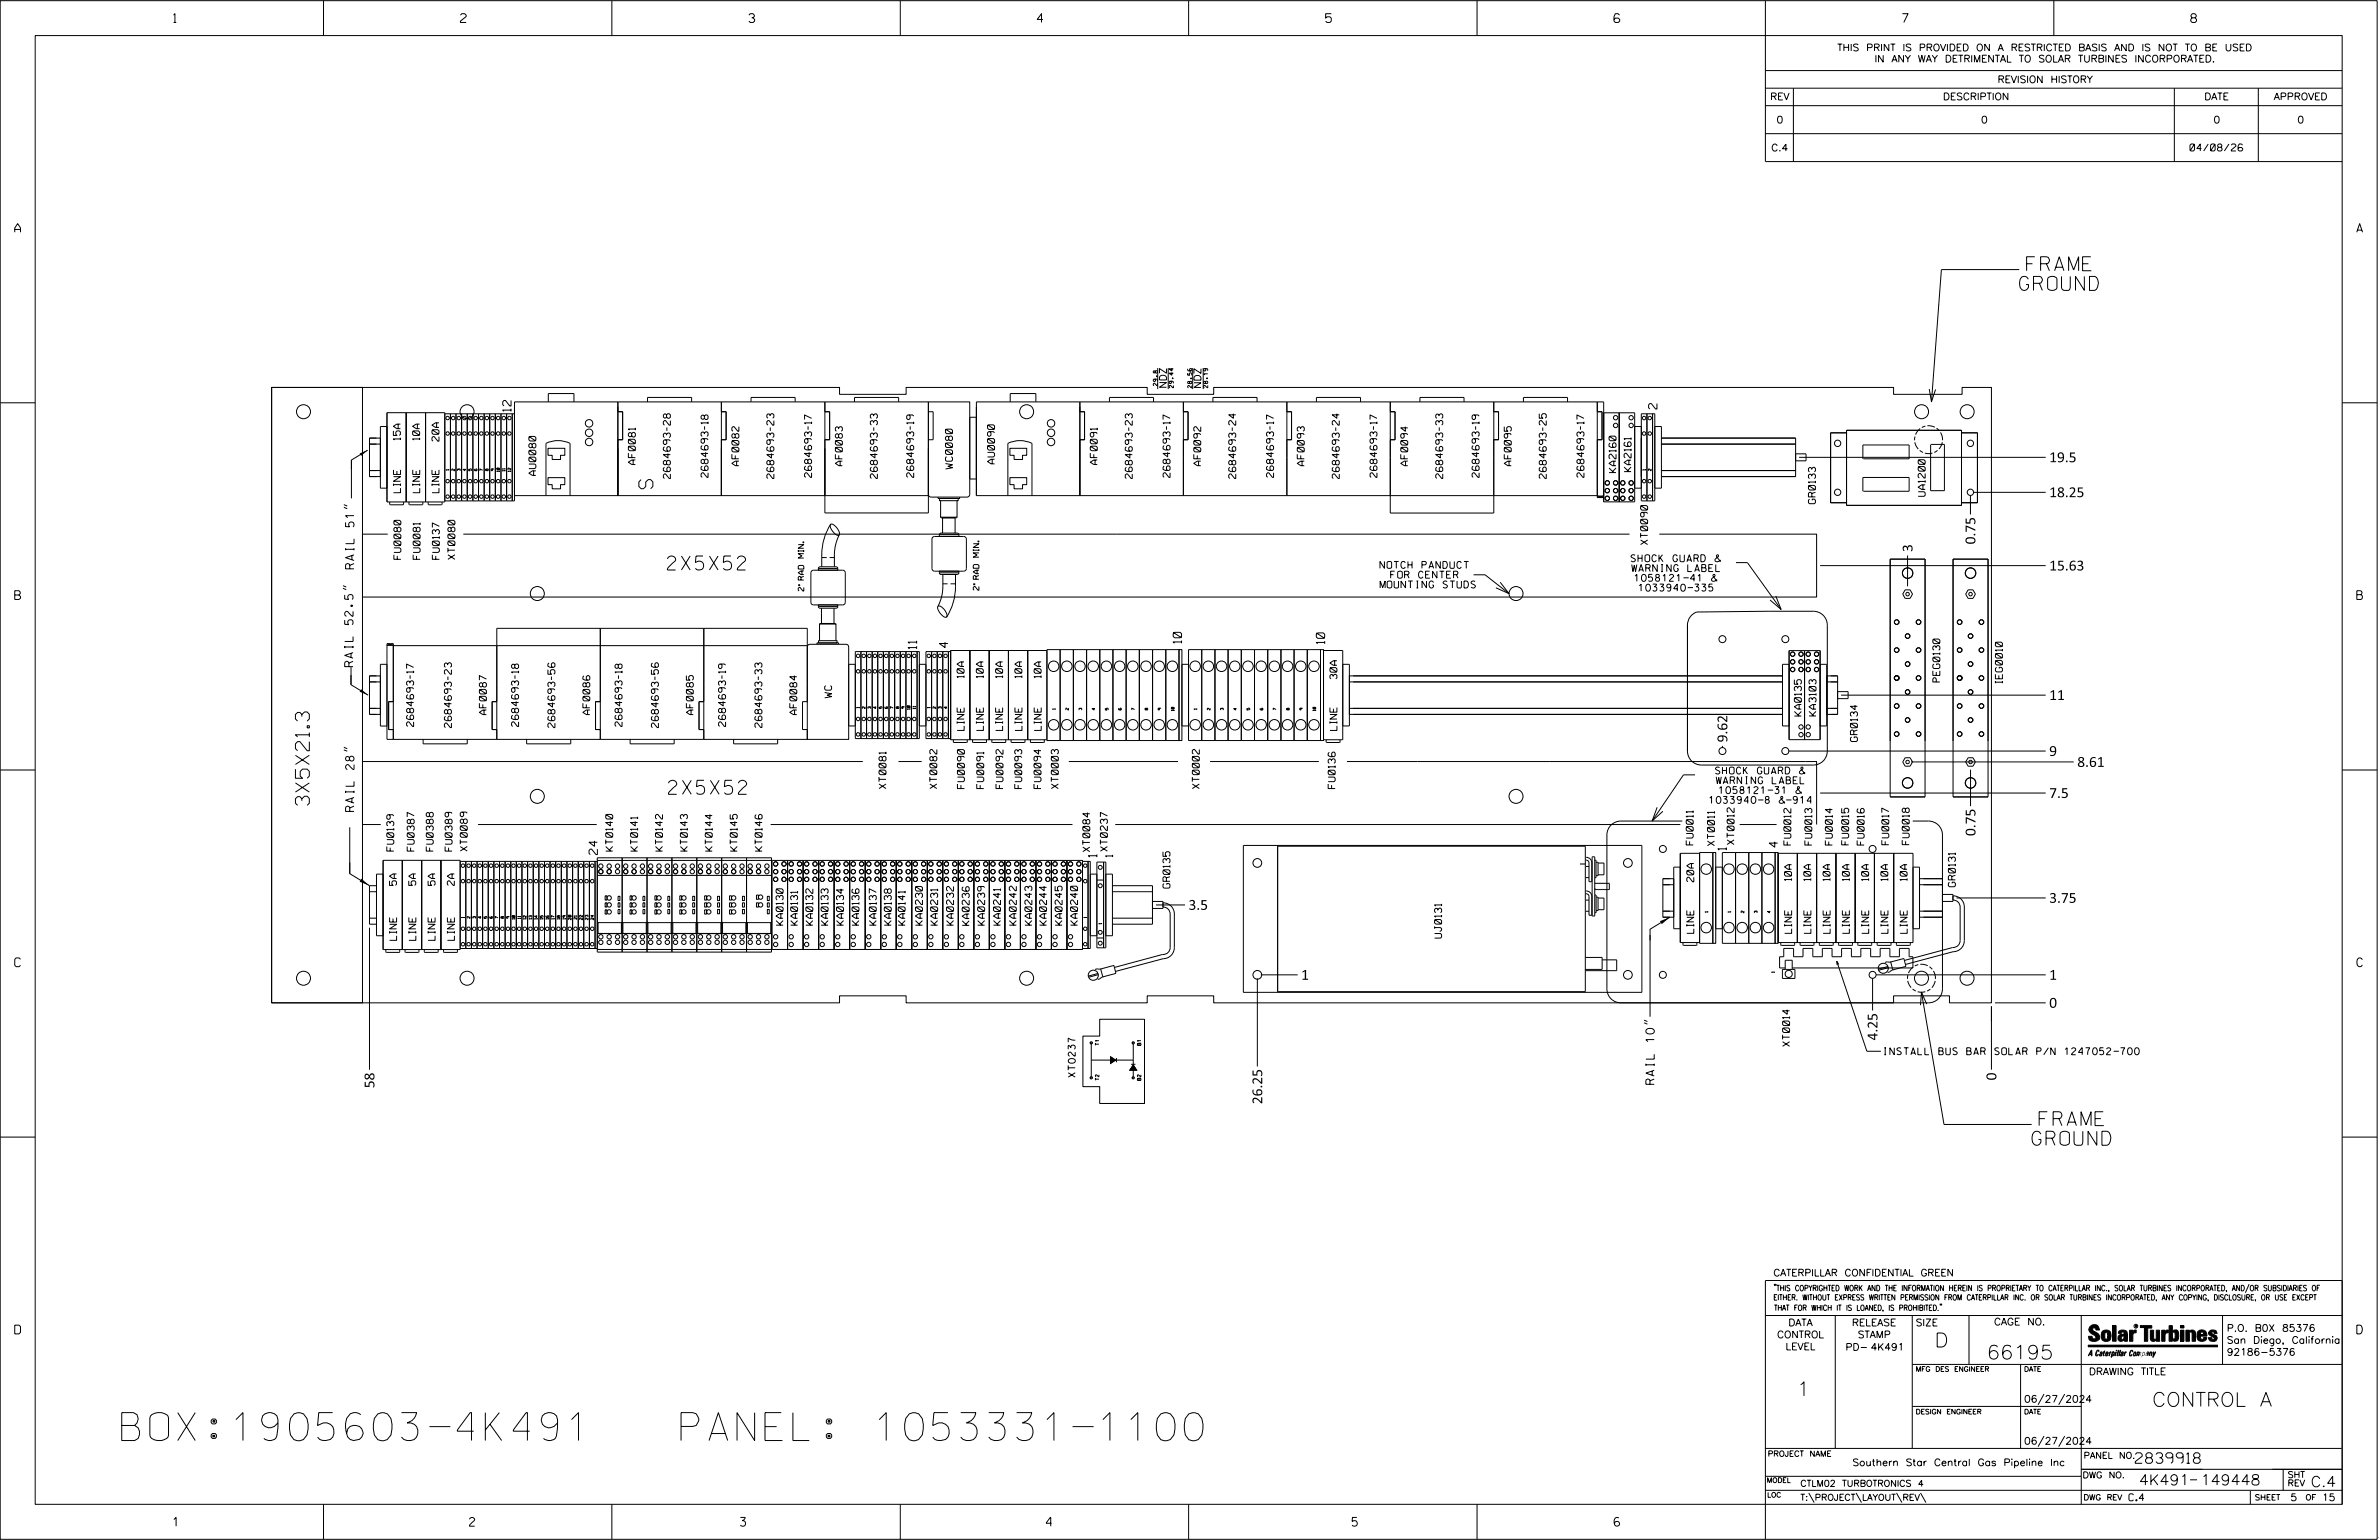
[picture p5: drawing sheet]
<svg xmlns="http://www.w3.org/2000/svg" width="864mm" height="559mm" viewBox="0 0 864 559" stroke-linecap="round" stroke-linejoin="round" font-family="sans-serif">
<defs><g id="words">
<g font-size="10.2">
<text x="44.2" y="522.7">BOX:1905603-4K491</text>
<text x="243.3" y="522.7">PANEL: 1053331-1100</text>
</g>
<g font-size="5.1">
<text x="735.7" y="98.3">FRAME</text>
<text x="733.1" y="105.4">GROUND</text>
<text x="237" y="177.3" transform="rotate(-90 237 177.3)">S</text>
<text x="242.3" y="206.8">2X5X52</text>
<text x="112.3" y="292.2" transform="rotate(-90 112.3 292.2)">3X5X21.3</text>
<text x="242.7" y="288.2">2X5X52</text>
<text x="740.2" y="408.5">FRAME</text>
<text x="737.7" y="415.6">GROUND</text>
<text x="702.3" y="488.8">D</text>
<text x="721.2" y="493.2">66195</text>
<text x="652.2" y="506.5">1</text>
<text x="781.2" y="510.3">CONTROL A</text>
</g>
<g font-size="3.8">
<text x="775.1" y="531">2839918</text>
<text x="776.5" y="538.9">4K491</text>
<text x="798.8" y="538.9">149448</text>
<text x="838.8" y="539.5">C.4</text>
</g>
<g font-size="3.6">
<text x="743.9" y="167.7">19.5</text>
<text x="743.9" y="180.4">18.25</text>
<text x="717.1" y="197.5" transform="rotate(-90 717.1 197.5)">0.75</text>
<text x="694.3" y="200.3" transform="rotate(-90 694.3 200.3)">3</text>
<text x="743.9" y="207">15.63</text>
<text x="743.9" y="254">11</text>
<text x="627" y="269.4" transform="rotate(-90 627 269.4)">9.62</text>
<text x="743.9" y="274.3">9</text>
<text x="754.1" y="278.3">8.61</text>
<text x="743.9" y="289.5">7.5</text>
<text x="717.1" y="303.4" transform="rotate(-90 717.1 303.4)">0.75</text>
<text x="743.9" y="327.6">3.75</text>
<text x="431.4" y="330.1">3.5</text>
<text x="472.3" y="355.5">1</text>
<text x="743.9" y="355.5">1</text>
<text x="743.9" y="365.7">0</text>
<text x="681.5" y="377.5" transform="rotate(-90 681.5 377.5)">4.25</text>
<text x="135.9" y="394.9" transform="rotate(-90 135.9 394.9)">58</text>
<text x="724.7" y="392" transform="rotate(-90 724.7 392)">0</text>
<text x="458.2" y="400.7" transform="rotate(-90 458.2 400.7)">26.25</text>
</g>
<g font-size="3.2">
<text x="63" y="8.2">1</text>
<text x="167.2" y="8.2">2</text>
<text x="271.8" y="8.2">3</text>
<text x="376.5" y="8.2">4</text>
<text x="481.2" y="8.2">5</text>
<text x="690.6" y="8.2">7</text>
<text x="795.3" y="8.2">8</text>
<text x="5.4" y="84.3">A</text>
<text x="855.5" y="84.3">A</text>
<text x="5.4" y="217.5">B</text>
<text x="855.6" y="217.5">B</text>
<text x="5.4" y="350.8">C</text>
<text x="855.6" y="350.8">C</text>
<text x="5.4" y="484">D</text>
<text x="855.6" y="484">D</text>
<text x="62.8" y="553.8">1</text>
<text x="170.4" y="553.8">2</text>
<text x="268.8" y="553.8">3</text>
<text x="379.8" y="553.8">4</text>
<text x="490.8" y="553.8">5</text>
<text x="585.9" y="553.8">6</text>
</g>
<g font-size="3">
<text x="185.5" y="149.3" transform="rotate(-90 185.5 149.3)">12</text>
<text x="601.5" y="148.4" transform="rotate(-90 601.5 148.4)">2</text>
<text x="128.5" y="206.4" transform="rotate(-90 128.5 206.4)">RAIL 51&quot;</text>
<text x="428.9" y="233.4" transform="rotate(-90 428.9 233.4)">10</text>
<text x="480.9" y="233.6" transform="rotate(-90 480.9 233.6)">10</text>
<text x="332.7" y="235.5" transform="rotate(-90 332.7 235.5)">11</text>
<text x="344.1" y="235" transform="rotate(-90 344.1 235)">4</text>
<text x="128.2" y="241.9" transform="rotate(-90 128.2 241.9)">RAIL 52.5&quot;</text>
<text x="128.5" y="294.4" transform="rotate(-90 128.5 294.4)">RAIL 28&quot;</text>
<text x="216.8" y="310.1" transform="rotate(-90 216.8 310.1)">24</text>
<text x="398.2" y="311" transform="rotate(-90 398.2 311)">1</text>
<text x="626.7" y="308.5" transform="rotate(-90 626.7 308.5)">1</text>
<text x="645.3" y="307.4" transform="rotate(-90 645.3 307.4)">4</text>
<text x="600.5" y="393.5" transform="rotate(-90 600.5 393.5)">RAIL 10&quot;</text>
</g>
<g font-size="2.5">
<text x="666.9" y="18.5">THIS PRINT IS PROVIDED ON A RESTRICTED BASIS AND IS NOT TO BE USED</text>
<text x="680.5" y="22.6">IN ANY WAY DETRIMENTAL TO SOLAR TURBINES INCORPORATED.</text>
<text x="725.1" y="30">REVISION HISTORY</text>
<text x="642.6" y="36.3">REV</text>
<text x="705.3" y="36.3">DESCRIPTION</text>
<text x="800.2" y="36.3">DATE</text>
<text x="825.4" y="36.3">APPROVED</text>
<text x="644.9" y="44.7">0</text>
<text x="719.1" y="44.7">0</text>
<text x="803.5" y="44.7">0</text>
<text x="834" y="44.7">0</text>
<text x="643" y="54.8">C.4</text>
<text x="795" y="54.8">04/08/26</text>
<text x="423.4" y="141" transform="rotate(-90 423.4 141)">NDZ</text>
<text x="436" y="141.1" transform="rotate(-90 436 141.1)">NDZ</text>
<text x="145.3" y="159.7" transform="rotate(-90 145.3 159.7)">15A</text>
<text x="152.3" y="159.7" transform="rotate(-90 152.3 159.7)">10A</text>
<text x="159.3" y="160.1" transform="rotate(-90 159.3 160.1)">20A</text>
<text x="194.5" y="172.5" transform="rotate(-90 194.5 172.5)">AU0080</text>
<text x="230.6" y="168.6" transform="rotate(-90 230.6 168.6)">AF0081</text>
<text x="243.3" y="173.6" transform="rotate(-90 243.3 173.6)">2684693-28</text>
<text x="257" y="173.2" transform="rotate(-90 257 173.2)">2684693-18</text>
<text x="268.2" y="169" transform="rotate(-90 268.2 169)">AF0082</text>
<text x="280.9" y="173.6" transform="rotate(-90 280.9 173.6)">2684693-23</text>
<text x="294.6" y="173.2" transform="rotate(-90 294.6 173.2)">2684693-17</text>
<text x="305.8" y="169" transform="rotate(-90 305.8 169)">AF0083</text>
<text x="318.5" y="173.6" transform="rotate(-90 318.5 173.6)">2684693-33</text>
<text x="331.7" y="173.2" transform="rotate(-90 331.7 173.2)">2684693-19</text>
<text x="345.7" y="170.2" transform="rotate(-90 345.7 170.2)">WC0080</text>
<text x="361" y="168.3" transform="rotate(-90 361 168.3)">AU0090</text>
<text x="398.3" y="168.6" transform="rotate(-90 398.3 168.6)">AF0091</text>
<text x="411" y="173.6" transform="rotate(-90 411 173.6)">2684693-23</text>
<text x="424.7" y="173.2" transform="rotate(-90 424.7 173.2)">2684693-17</text>
<text x="435.9" y="169" transform="rotate(-90 435.9 169)">AF0092</text>
<text x="448.6" y="173.6" transform="rotate(-90 448.6 173.6)">2684693-24</text>
<text x="462.3" y="173.2" transform="rotate(-90 462.3 173.2)">2684693-17</text>
<text x="473.5" y="169" transform="rotate(-90 473.5 169)">AF0093</text>
<text x="486.2" y="173.6" transform="rotate(-90 486.2 173.6)">2684693-24</text>
<text x="499.9" y="173.2" transform="rotate(-90 499.9 173.2)">2684693-17</text>
<text x="511" y="169" transform="rotate(-90 511 169)">AF0094</text>
<text x="523.7" y="173.6" transform="rotate(-90 523.7 173.6)">2684693-33</text>
<text x="536.9" y="173.2" transform="rotate(-90 536.9 173.2)">2684693-19</text>
<text x="548.6" y="169" transform="rotate(-90 548.6 169)">AF0095</text>
<text x="561.3" y="173.6" transform="rotate(-90 561.3 173.6)">2684693-25</text>
<text x="575" y="173.2" transform="rotate(-90 575 173.2)">2684693-17</text>
<text x="586.6" y="171.5" transform="rotate(-90 586.6 171.5)">KA2160</text>
<text x="592.1" y="171.1" transform="rotate(-90 592.1 171.1)">KA2161</text>
<text x="145.4" y="178.8" transform="rotate(-90 145.4 178.8)">LINE</text>
<text x="152.4" y="178.8" transform="rotate(-90 152.4 178.8)">LINE</text>
<text x="159.4" y="178.8" transform="rotate(-90 159.4 178.8)">LINE</text>
<text x="659" y="182.8" transform="rotate(-90 659 182.8)">GR0133</text>
<text x="698.9" y="180.1" transform="rotate(-90 698.9 180.1)">UA1200</text>
<text x="598.1" y="197.6" transform="rotate(-90 598.1 197.6)">XT0090</text>
<text x="145.5" y="203" transform="rotate(-90 145.5 203)">FU0080</text>
<text x="152.5" y="203" transform="rotate(-90 152.5 203)">FU0081</text>
<text x="159.5" y="203" transform="rotate(-90 159.5 203)">FU0137</text>
<text x="165.1" y="203" transform="rotate(-90 165.1 203)">XT0080</text>
<text x="592.1" y="203.8">SHOCK GUARD &amp;</text>
<text x="501" y="206.3">NOTCH PANDUCT</text>
<text x="504.8" y="209.8">FOR CENTER</text>
<text x="592.4" y="207.4">WARNING LABEL</text>
<text x="499.5" y="213.4">MOUNTING STUDS</text>
<text x="593.3" y="210.9">1058121-41 &amp;</text>
<text x="594.9" y="214.5">1033940-335</text>
<text x="350" y="245.9" transform="rotate(-90 350 245.9)">10A</text>
<text x="357" y="245.9" transform="rotate(-90 357 245.9)">10A</text>
<text x="363.9" y="245.9" transform="rotate(-90 363.9 245.9)">10A</text>
<text x="370.9" y="245.9" transform="rotate(-90 370.9 245.9)">10A</text>
<text x="377.9" y="245.9" transform="rotate(-90 377.9 245.9)">10A</text>
<text x="485.3" y="246.3" transform="rotate(-90 485.3 246.3)">30A</text>
<text x="704.2" y="247.5" transform="rotate(-90 704.2 247.5)">PEG0130</text>
<text x="726.9" y="247.9" transform="rotate(-90 726.9 247.9)">IEG0010</text>
<text x="301.9" y="253.2" transform="rotate(-90 301.9 253.2)">WC</text>
<text x="150.2" y="263.6" transform="rotate(-90 150.2 263.6)">2684693-17</text>
<text x="176.5" y="259.3" transform="rotate(-90 176.5 259.3)">AF0087</text>
<text x="188.2" y="263.6" transform="rotate(-90 188.2 263.6)">2684693-18</text>
<text x="214.1" y="259.3" transform="rotate(-90 214.1 259.3)">AF0086</text>
<text x="225.8" y="263.6" transform="rotate(-90 225.8 263.6)">2684693-18</text>
<text x="251.7" y="259.3" transform="rotate(-90 251.7 259.3)">AF0085</text>
<text x="263.4" y="263.6" transform="rotate(-90 263.4 263.6)">2684693-19</text>
<text x="276.6" y="264" transform="rotate(-90 276.6 264)">2684693-33</text>
<text x="289.3" y="259.3" transform="rotate(-90 289.3 259.3)">AF0084</text>
<text x="653.9" y="259.8" transform="rotate(-90 653.9 259.8)">KA0135</text>
<text x="659.2" y="259.8" transform="rotate(-90 659.2 259.8)">KA3103</text>
<text x="163.9" y="264" transform="rotate(-90 163.9 264)">2684693-23</text>
<text x="201.4" y="264" transform="rotate(-90 201.4 264)">2684693-56</text>
<text x="239" y="264" transform="rotate(-90 239 264)">2684693-56</text>
<text x="350" y="265.1" transform="rotate(-90 350 265.1)">LINE</text>
<text x="357" y="265.1" transform="rotate(-90 357 265.1)">LINE</text>
<text x="364" y="265.1" transform="rotate(-90 364 265.1)">LINE</text>
<text x="371" y="265.1" transform="rotate(-90 371 265.1)">LINE</text>
<text x="378" y="265.1" transform="rotate(-90 378 265.1)">LINE</text>
<text x="485.3" y="265.1" transform="rotate(-90 485.3 265.1)">LINE</text>
<text x="674.3" y="269.1" transform="rotate(-90 674.3 269.1)">GR0134</text>
<text x="622.7" y="280.9">SHOCK GUARD &amp;</text>
<text x="321.6" y="286.1" transform="rotate(-90 321.6 286.1)">XT0081</text>
<text x="340.1" y="286.1" transform="rotate(-90 340.1 286.1)">XT0082</text>
<text x="350.1" y="286.1" transform="rotate(-90 350.1 286.1)">FU0090</text>
<text x="357.1" y="286.1" transform="rotate(-90 357.1 286.1)">FU0091</text>
<text x="364.1" y="286.1" transform="rotate(-90 364.1 286.1)">FU0092</text>
<text x="370.9" y="286.1" transform="rotate(-90 370.9 286.1)">FU0093</text>
<text x="377.9" y="286.1" transform="rotate(-90 377.9 286.1)">FU0094</text>
<text x="384.2" y="286.1" transform="rotate(-90 384.2 286.1)">XT0003</text>
<text x="435.3" y="286.1" transform="rotate(-90 435.3 286.1)">XT0002</text>
<text x="484.7" y="286.1" transform="rotate(-90 484.7 286.1)">FU0136</text>
<text x="623" y="284.4">WARNING LABEL</text>
<text x="624" y="288">1058121-31 &amp;</text>
<text x="620.5" y="291.5">1033940-8 &amp;-914</text>
<text x="142.9" y="308.8" transform="rotate(-90 142.9 308.8)">FU0139</text>
<text x="150.4" y="308.8" transform="rotate(-90 150.4 308.8)">FU0387</text>
<text x="157.3" y="308.8" transform="rotate(-90 157.3 308.8)">FU0388</text>
<text x="164.1" y="308.8" transform="rotate(-90 164.1 308.8)">FU0389</text>
<text x="169.6" y="308.8" transform="rotate(-90 169.6 308.8)">XT0089</text>
<text x="222.4" y="308.8" transform="rotate(-90 222.4 308.8)">KT0140</text>
<text x="231.5" y="308.8" transform="rotate(-90 231.5 308.8)">KT0141</text>
<text x="240.5" y="308.8" transform="rotate(-90 240.5 308.8)">KT0142</text>
<text x="249.5" y="308.8" transform="rotate(-90 249.5 308.8)">KT0143</text>
<text x="258.6" y="308.8" transform="rotate(-90 258.6 308.8)">KT0144</text>
<text x="267.6" y="308.8" transform="rotate(-90 267.6 308.8)">KT0145</text>
<text x="276.6" y="308.8" transform="rotate(-90 276.6 308.8)">KT0146</text>
<text x="395.6" y="309" transform="rotate(-90 395.6 309)">XT0084</text>
<text x="402" y="308.9" transform="rotate(-90 402 308.9)">XT0237</text>
<text x="403.9" y="311" transform="rotate(-90 403.9 311)">1</text>
<text x="614.6" y="306.6" transform="rotate(-90 614.6 306.6)">FU0011</text>
<text x="622.4" y="306.8" transform="rotate(-90 622.4 306.8)">XT0011</text>
<text x="629.5" y="306.4" transform="rotate(-90 629.5 306.4)">XT0012</text>
<text x="650.1" y="306.6" transform="rotate(-90 650.1 306.6)">FU0012</text>
<text x="657.7" y="306.6" transform="rotate(-90 657.7 306.6)">FU0013</text>
<text x="665.2" y="306.6" transform="rotate(-90 665.2 306.6)">FU0014</text>
<text x="671.1" y="306.6" transform="rotate(-90 671.1 306.6)">FU0015</text>
<text x="676.7" y="306.6" transform="rotate(-90 676.7 306.6)">FU0016</text>
<text x="685.7" y="306.5" transform="rotate(-90 685.7 306.5)">FU0017</text>
<text x="693.1" y="306.5" transform="rotate(-90 693.1 306.5)">FU0018</text>
<text x="143.9" y="321.3" transform="rotate(-90 143.9 321.3)">5A</text>
<text x="150.9" y="321.3" transform="rotate(-90 150.9 321.3)">5A</text>
<text x="157.9" y="321.3" transform="rotate(-90 157.9 321.3)">5A</text>
<text x="164.9" y="321.3" transform="rotate(-90 164.9 321.3)">2A</text>
<text x="424.7" y="322.3" transform="rotate(-90 424.7 322.3)">GR0135</text>
<text x="614.8" y="320" transform="rotate(-90 614.8 320)">20A</text>
<text x="650.3" y="319.5" transform="rotate(-90 650.3 319.5)">10A</text>
<text x="657.3" y="319.5" transform="rotate(-90 657.3 319.5)">10A</text>
<text x="664.3" y="319.5" transform="rotate(-90 664.3 319.5)">10A</text>
<text x="671.3" y="319.5" transform="rotate(-90 671.3 319.5)">10A</text>
<text x="678.3" y="319.5" transform="rotate(-90 678.3 319.5)">10A</text>
<text x="685.3" y="319.5" transform="rotate(-90 685.3 319.5)">10A</text>
<text x="692.3" y="319.5" transform="rotate(-90 692.3 319.5)">10A</text>
<text x="709.8" y="321.8" transform="rotate(-90 709.8 321.8)">GR0131</text>
<text x="284.3" y="335.7" transform="rotate(-90 284.3 335.7)">KA0130</text>
<text x="289.5" y="335.7" transform="rotate(-90 289.5 335.7)">KA0131</text>
<text x="295.1" y="335.7" transform="rotate(-90 295.1 335.7)">KA0132</text>
<text x="300.6" y="335.7" transform="rotate(-90 300.6 335.7)">KA0133</text>
<text x="306.2" y="335.7" transform="rotate(-90 306.2 335.7)">KA0134</text>
<text x="311.8" y="335.7" transform="rotate(-90 311.8 335.7)">KA0136</text>
<text x="318.1" y="335.7" transform="rotate(-90 318.1 335.7)">KA0137</text>
<text x="323.5" y="335.7" transform="rotate(-90 323.5 335.7)">KA0138</text>
<text x="328.6" y="335.7" transform="rotate(-90 328.6 335.7)">KA0141</text>
<text x="334.8" y="335.7" transform="rotate(-90 334.8 335.7)">KA0230</text>
<text x="340.4" y="335.7" transform="rotate(-90 340.4 335.7)">KA0231</text>
<text x="346.1" y="335.7" transform="rotate(-90 346.1 335.7)">KA0232</text>
<text x="351.8" y="335.8" transform="rotate(-90 351.8 335.8)">KA0236</text>
<text x="357.4" y="335.7" transform="rotate(-90 357.4 335.7)">KA0239</text>
<text x="363.2" y="335.7" transform="rotate(-90 363.2 335.7)">KA0241</text>
<text x="368.9" y="335.7" transform="rotate(-90 368.9 335.7)">KA0242</text>
<text x="374.6" y="335.7" transform="rotate(-90 374.6 335.7)">KA0243</text>
<text x="379.9" y="335.7" transform="rotate(-90 379.9 335.7)">KA0244</text>
<text x="385.5" y="335.7" transform="rotate(-90 385.5 335.7)">KA0245</text>
<text x="391.1" y="335.7" transform="rotate(-90 391.1 335.7)">KA0240</text>
<text x="144" y="341.2" transform="rotate(-90 144 341.2)">LINE</text>
<text x="151" y="341.2" transform="rotate(-90 151 341.2)">LINE</text>
<text x="157.9" y="341.2" transform="rotate(-90 157.9 341.2)">LINE</text>
<text x="164.9" y="341.2" transform="rotate(-90 164.9 341.2)">LINE</text>
<text x="523.3" y="340.4" transform="rotate(-90 523.3 340.4)">UJ0131</text>
<text x="614.9" y="338.7" transform="rotate(-90 614.9 338.7)">LINE</text>
<text x="650.4" y="338.7" transform="rotate(-90 650.4 338.7)">LINE</text>
<text x="657.4" y="338.7" transform="rotate(-90 657.4 338.7)">LINE</text>
<text x="664.4" y="338.7" transform="rotate(-90 664.4 338.7)">LINE</text>
<text x="671.3" y="338.7" transform="rotate(-90 671.3 338.7)">LINE</text>
<text x="678.3" y="338.7" transform="rotate(-90 678.3 338.7)">LINE</text>
<text x="685.3" y="338.7" transform="rotate(-90 685.3 338.7)">LINE</text>
<text x="692.3" y="338.7" transform="rotate(-90 692.3 338.7)">LINE</text>
<text x="649.6" y="379.7" transform="rotate(-90 649.6 379.7)">XT0014</text>
<text x="683.5" y="382.7">INSTALL BUS BAR SOLAR P/N 1247052-700</text>
<text x="390.3" y="390.9" transform="rotate(-90 390.3 390.9)">XT0237</text>
<text x="643.8" y="463">CATERPILLAR CONFIDENTIAL GREEN</text>
<text x="645.1" y="485.5">CONTROL</text>
<text x="649.2" y="481.1">DATA</text>
<text x="672.3" y="481.1">RELEASE</text>
<text x="674.4" y="485.5">STAMP</text>
<text x="695.4" y="481.1">SIZE</text>
<text x="723.8" y="480.8">CAGE NO.</text>
<text x="808.4" y="483.1">P.O. B0X 85376</text>
<text x="648.2" y="489.8">LEVEL</text>
<text x="669.9" y="490">PD- 4K491</text>
<text x="808.4" y="487.5">San Diego, California</text>
<text x="808.4" y="491.8">92186-5376</text>
<text x="758.3" y="498.9">DRAWING TITLE</text>
<text x="734.8" y="508.9">06/27/2024</text>
<text x="734.8" y="524.1">06/27/2024</text>
<text x="672.4" y="531.9">Southern Star Central Gas Pipeline Inc</text>
<text x="772.8" y="544.6">C.4</text>
<text x="831.4" y="544.6">5</text>
<text x="842.9" y="544.6">15</text>
</g>
<g font-size="2.3">
<text x="756.4" y="529.2">PANEL NO.</text>
<text x="653.5" y="539.4">CTLM02 TURBOTRONICS 4</text>
<text x="756" y="536.3">DWG NO.</text>
<text x="830.4" y="539.3">REV</text>
<text x="830.4" y="536.2">SHT</text>
<text x="653.5" y="544.5">T:\PROJECT\LAYOUT\REV\</text>
</g>
<g font-size="2">
<text x="291.8" y="214.5" transform="rotate(-90 291.8 214.5)">2&quot; RAD MIN.</text>
<text x="355.3" y="214.2" transform="rotate(-90 355.3 214.2)">2&quot; RAD MIN.</text>
<text x="643.8" y="468.4">&quot;THIS COPYRIGHTED WORK AND THE INFORMATION HEREIN IS PROPRIETARY TO CATERPILLAR INC., SOLAR TURBINES INCORPORATED, AND/OR SUBSIDIARIES OF</text>
<text x="643.8" y="471.8">EITHER. WITHOUT EXPRESS WRITTEN PERMISSION FROM CATERPILLAR INC. OR SOLAR TURBINES INCORPORATED, ANY COPYING, DISCLOSURE, OR USE EXCEPT</text>
<text x="644" y="475.6">THAT FOR WHICH IT IS LOANED, IS PROHIBITED.&quot;</text>
<text x="641.7" y="528.5">PROJECT NAME</text>
<text x="756.3" y="544.3">DWG REV</text>
<text x="818.5" y="544.3">SHEET</text>
<text x="836.9" y="544.3">OF</text>
</g>
<g font-size="1.8">
<text x="695.4" y="497.6">MFG DES ENGINEER</text>
<text x="734.8" y="497.6">DATE</text>
<text x="695.4" y="513.1">DESIGN ENGINEER</text>
<text x="734.8" y="513.1">DATE</text>
<text x="641.3" y="538">MODEL</text>
<text x="641.5" y="543.3">LOC</text>
</g>
<g font-size="1.5">
<text x="420.2" y="140" transform="rotate(-90 420.2 140)">29.8</text>
<text x="425.9" y="140.7" transform="rotate(-90 425.9 140.7)">29.44</text>
<text x="432.6" y="140.8" transform="rotate(-90 432.6 140.8)">28.56</text>
<text x="438.4" y="140.7" transform="rotate(-90 438.4 140.7)">28.19</text>
</g>
<g font-size="1.3">
<text x="398.9" y="379.3" transform="rotate(-90 398.9 379.3)">T1</text>
<text x="414.1" y="379.3" transform="rotate(-90 414.1 379.3)">B1</text>
<text x="398.9" y="392" transform="rotate(-90 398.9 392)">T2</text>
<text x="414.1" y="392" transform="rotate(-90 414.1 392)">B2</text>
</g>
<g font-size="1">
<text x="163" y="170.6" transform="rotate(-90 163 170.6)">1</text>
<text x="165" y="170.8" transform="rotate(-90 165 170.8)">2</text>
<text x="167.1" y="170.8" transform="rotate(-90 167.1 170.8)">3</text>
<text x="169.1" y="170.8" transform="rotate(-90 169.1 170.8)">4</text>
<text x="171.1" y="170.8" transform="rotate(-90 171.1 170.8)">5</text>
<text x="175.2" y="170.8" transform="rotate(-90 175.2 170.8)">7</text>
<text x="177.3" y="170.8" transform="rotate(-90 177.3 170.8)">8</text>
<text x="179.3" y="170.8" transform="rotate(-90 179.3 170.8)">9</text>
<text x="181.3" y="171.1" transform="rotate(-90 181.3 171.1)">10</text>
<text x="183.4" y="171" transform="rotate(-90 183.4 171)">11</text>
<text x="185.4" y="171.1" transform="rotate(-90 185.4 171.1)">12</text>
<text x="597.3" y="170.6" transform="rotate(-90 597.3 170.6)">1</text>
<text x="599.4" y="170.8" transform="rotate(-90 599.4 170.8)">2</text>
<text x="312" y="256.9" transform="rotate(-90 312 256.9)">1</text>
<text x="314" y="257.1" transform="rotate(-90 314 257.1)">2</text>
<text x="316.1" y="257.1" transform="rotate(-90 316.1 257.1)">3</text>
<text x="318.1" y="257.1" transform="rotate(-90 318.1 257.1)">4</text>
<text x="320.2" y="257.1" transform="rotate(-90 320.2 257.1)">5</text>
<text x="322.2" y="257.1" transform="rotate(-90 322.2 257.1)">6</text>
<text x="324.2" y="257.1" transform="rotate(-90 324.2 257.1)">7</text>
<text x="326.3" y="257.1" transform="rotate(-90 326.3 257.1)">8</text>
<text x="328.3" y="257.1" transform="rotate(-90 328.3 257.1)">9</text>
<text x="330.4" y="257.4" transform="rotate(-90 330.4 257.4)">10</text>
<text x="332.4" y="257.3" transform="rotate(-90 332.4 257.3)">11</text>
<text x="337.6" y="256.9" transform="rotate(-90 337.6 256.9)">1</text>
<text x="339.7" y="257.1" transform="rotate(-90 339.7 257.1)">2</text>
<text x="341.7" y="257.1" transform="rotate(-90 341.7 257.1)">3</text>
<text x="343.8" y="257.1" transform="rotate(-90 343.8 257.1)">4</text>
<text x="383.1" y="257.5" transform="rotate(-90 383.1 257.5)">1</text>
<text x="387.9" y="257.6" transform="rotate(-90 387.9 257.6)">2</text>
<text x="392.7" y="257.6" transform="rotate(-90 392.7 257.6)">3</text>
<text x="397.5" y="257.6" transform="rotate(-90 397.5 257.6)">4</text>
<text x="402.3" y="257.6" transform="rotate(-90 402.3 257.6)">5</text>
<text x="407.1" y="257.6" transform="rotate(-90 407.1 257.6)">6</text>
<text x="411.9" y="257.6" transform="rotate(-90 411.9 257.6)">7</text>
<text x="416.6" y="257.6" transform="rotate(-90 416.6 257.6)">8</text>
<text x="421.4" y="257.6" transform="rotate(-90 421.4 257.6)">9</text>
<text x="426.2" y="258" transform="rotate(-90 426.2 258)">10</text>
<text x="434.5" y="257.5" transform="rotate(-90 434.5 257.5)">1</text>
<text x="439.3" y="257.6" transform="rotate(-90 439.3 257.6)">2</text>
<text x="444.1" y="257.6" transform="rotate(-90 444.1 257.6)">3</text>
<text x="448.9" y="257.6" transform="rotate(-90 448.9 257.6)">4</text>
<text x="453.7" y="257.6" transform="rotate(-90 453.7 257.6)">5</text>
<text x="458.4" y="257.6" transform="rotate(-90 458.4 257.6)">6</text>
<text x="468" y="257.6" transform="rotate(-90 468 257.6)">8</text>
<text x="472.8" y="257.6" transform="rotate(-90 472.8 257.6)">9</text>
<text x="477.6" y="258" transform="rotate(-90 477.6 258)">10</text>
<text x="168.6" y="333.1" transform="rotate(-90 168.6 333.1)">1</text>
<text x="170.6" y="333.2" transform="rotate(-90 170.6 333.2)">2</text>
<text x="172.6" y="333.2" transform="rotate(-90 172.6 333.2)">3</text>
<text x="174.7" y="333.2" transform="rotate(-90 174.7 333.2)">4</text>
<text x="176.7" y="333.2" transform="rotate(-90 176.7 333.2)">5</text>
<text x="178.8" y="333.2" transform="rotate(-90 178.8 333.2)">6</text>
<text x="182.8" y="333.2" transform="rotate(-90 182.8 333.2)">8</text>
<text x="184.9" y="333.2" transform="rotate(-90 184.9 333.2)">9</text>
<text x="186.9" y="333.6" transform="rotate(-90 186.9 333.6)">10</text>
<text x="189" y="333.4" transform="rotate(-90 189 333.4)">11</text>
<text x="191" y="333.6" transform="rotate(-90 191 333.6)">12</text>
<text x="193" y="333.6" transform="rotate(-90 193 333.6)">13</text>
<text x="195.1" y="333.6" transform="rotate(-90 195.1 333.6)">14</text>
<text x="197.1" y="333.6" transform="rotate(-90 197.1 333.6)">15</text>
<text x="199.2" y="333.6" transform="rotate(-90 199.2 333.6)">16</text>
<text x="201.2" y="333.6" transform="rotate(-90 201.2 333.6)">17</text>
<text x="203.3" y="333.6" transform="rotate(-90 203.3 333.6)">18</text>
<text x="205.3" y="333.6" transform="rotate(-90 205.3 333.6)">19</text>
<text x="207.3" y="333.7" transform="rotate(-90 207.3 333.7)">20</text>
<text x="209.4" y="333.6" transform="rotate(-90 209.4 333.6)">21</text>
<text x="211.4" y="333.7" transform="rotate(-90 211.4 333.7)">22</text>
<text x="213.5" y="333.7" transform="rotate(-90 213.5 333.7)">23</text>
<text x="215.5" y="333.7" transform="rotate(-90 215.5 333.7)">24</text>
<text x="394.5" y="333.1" transform="rotate(-90 394.5 333.1)">1</text>
<text x="399.9" y="335.3" transform="rotate(-90 399.9 335.3)">1</text>
<text x="620" y="331" transform="rotate(-90 620 331)">1</text>
<text x="628.3" y="331" transform="rotate(-90 628.3 331)">1</text>
<text x="633.1" y="331.2" transform="rotate(-90 633.1 331.2)">2</text>
<text x="637.9" y="331.2" transform="rotate(-90 637.9 331.2)">3</text>
<text x="642.6" y="331.2" transform="rotate(-90 642.6 331.2)">4</text>
<text x="644.2" y="352.9" transform="rotate(-90 644.2 352.9)">1</text>
</g>
<text font-size=".9" x="775.1" y="481.7">R</text>
</g></defs>
<g fill="none" stroke="#000" stroke-width=".36">
<path d="M.1 .2h862.8v558.4h-862.8zM12.8 12.9h837.4v533h-837.4zM117.4 .2v12.7M222.1 .2v12.7M326.8 .2v12.7M431.5 .2v12.7M536.2 .2v12.7M587.9 5.5l-.5-.5h-1l-.5 1v1.7l.5 .4h1l.6-.4v-.6l-.6-.5h-1l-.5 .5M640.9 .2v58.4h209.3M745.6 .2v12.7M640.9 25.6h209.3M640.9 32h209.3"/>
<path d="M640.9 38.3h209.3M651 32v26.6M789.3 32v26.6M819.8 32v26.6M640.9 48.5h209.3M733 97.8h-28.3l-3.6 48M420.3 133.6v7.6M424.1 133.6v7.6M433 133.6v7.6M436.8 133.6v7.6M.1 146.2h12.7M98.6 140.6h206.2v2.5h24.1v-2.5h87.6v2.5h24.1v-2.5h246.8v2.5h24.9v-2.5h10.6v223.3h-15.2v-2.5h-20.3v2.5h-246.8v-2.5h-24.1v2.5h-87.6v-2.5h-24.1v2.5h-206.2z"/>
<path d="M98.6 140.6h33v223.3h-33zM138.1 159h-4v13.9h4M140.5 154.8h-2.4v22.3h2.4M140.5 149.8h21v32.3h-21zM147.5 149.8v32.3M154.5 149.8v32.3M161.5 150.1h25.3M163.5 150.1v31.7M165.5 150.1v31.7M167.6 150.1v31.7M169.6 150.1v31.7M171.7 150.1v31.7"/>
<path d="M173.7 150.1v31.7M175.8 150.1v31.7M177.8 150.1v31.7M179.8 150.1v31.7M181.9 150.1v31.7M183.9 150.1v31.7M185.9 150.1v31.7M199 145.8v-3h9.4v3M224.3 149.4h1.7v10.2h-1.7M224.3 145.8v34M235.1 145.8v-1.6h16v1.6M261.9 145.8v34"/>
<path d="M261.9 149.4h1.7v10.2h-1.7M272.6 145.8v-1.6h16v1.6M299.4 145.8v40.3h37.6v-40.3h-150.2v36h-25.3M299.4 149.4h1.8v10.2h-1.8M310.2 145.8v-1.6h16v1.6M337 149.4h1.7v10.2h-1.7M337 145.8h15v33.6a1.01 1.01 0 0 1-1 1h-13a1.01 1.01 0 0 1-1-1zM354.4 151.4h-2.4v22.4h2.4M366.7 145.8v-3h9.3v3M392 149.4h1.7v10.2h-1.7M392 145.8v34M402.7 145.8v-1.6h16v1.6"/>
<path d="M429.6 149.4h1.7v10.2h-1.7M429.6 145.8v34M440.3 145.8v-1.6h16v1.6M467.1 149.4h1.7v10.2h-1.7M467.1 145.8v34M477.9 145.8v-1.6h16v1.6M504.7 149.4h1.7v10.2h-1.7M504.7 145.8v40.4h37.6v-40.4M515.4 145.8v-1.6h16.1v1.6M542.3 149.4h1.7v10.2h-1.7M553 145.8v-1.6h16v1.6M579.8 149.4h1.8v10.2h-1.8"/>
<path d="M579.8 145.8v34.8M582.2 149.8h11.2v32.3h-11.2v-36.3h-227.8v34h225.4M587.8 149.8v32.3M593.4 154.8h2.4M595.8 150.1h4.9v31.7h-4.9zM597.9 150.1v31.7M599.9 150.1v31.7M600.7 154.8h2.4v22.3h-2.4M603.1 159h48.7v13.9h-48.7M670.3 157.1h-5.8v25.3h5.8M670.3 156.1h41.7v27.3h-41.7zM700.3 141.2l.8 4.6 1.5-4.5"/>
<path d="M712 157.1h5.8v25.3h-5.8M850.2 146.2h12.7M127.6 166.9v13.9M133.5 163.3l-5.9 3.6v3.4M134.1 161.1h4M134.1 170.7h4M172.3 170.2l-.1 .4 .3 .2h.5l.2-.5h-.5l.1 .5M186.8 179.8h150.2M198.2 179.8v-18.9a10.2 10.2 0 0 1 8.7 0v18.9M198.9 162.7h6.1v2.5h-1.5v1.5h-3.1v-1.5h-1.5zM198.9 173.3h6.1v2.6h-1.5v1.5h-3.1v-1.5h-1.5zM365.9 179.8v-18.9a10.2 10.2 0 0 1 8.7 0v18.9"/>
<path d="M366.6 162.7h6.1v2.5h-1.5v1.5h-3.1v-1.5h-1.5zM366.6 173.3h6.1v2.6h-1.5v1.5h-3.1v-1.5h-1.5zM579.8 180h2.4l-2.4 .6h2.4zM593.4 177.1h2.4M603.1 161.1h48.7M603.1 170.7h48.7M651.8 164.7h3.8v2.5h-3.8M653.1 165.9h89.5M676.2 166.5v-5h16.8v5h-16.6M676.2 178.3v-5.1h16.8v5.1h-16.6M700.8 161.3h5v16.7h-5v-16.5M715.3 179.9v6.8"/>
<path d="M716.6 178.6h26M124.8 184.1l1.2 .5M124.8 183.1l1.2 .5M141.5 182.1l.1 1.1h4.7l.2-1.1M148.4 182.1l.3 1.1h4.6l.2-1.1M155.4 182.1l.2 1.1h4.7l.2-1.1M168.2 193.8h423.3M301.6 190.2a20.3 20.3 0 0 0-3.3 11.1v4.4M301.6 190.2a3.7 3.7 0 0 1 3 4 3.8 3.8 0 0 1-3.2-3.3zM304.6 194.2a16.2 16.2 0 0 0-1.7 7.1v4.4M338.6 194.9l.7-.2h10.5a.98 .98 0 0 1 1 .9v10.7a.98 .98 0 0 1-1 1h-10.5a.95 .95 0 0 1-1-1v-10.7zM340.5 180.4v.5h7.9v-.5"/>
<path d="M341 194l.6-.6h5.9l.6 .6M341 194v.7h7.1v-.7M341 194h7.1M341.1 180.9h6.7v.8h-6.7zM341.5 181.7v6h5.9v-6M341.5 187.7l.1 .2h5.6l.2-.2M342.2 193.4v-5.5h4.5v5.5M602.3 193.8h57.1v22.8h-527.8v-22.8h9.2M124.5 213.5l1.2 .5M124.5 212.5l1.2 .5M294.6 207.2l.7-.3h10.6a.95 .95 0 0 1 .9 1v10.6a.95 .95 0 0 1-.9 1h-10.6a.95 .95 0 0 1-.9-1v-10.6zM297.1 206.3v.6h7v-.6"/>
<path d="M297.1 206.3h7M304.1 206.3l-.6-.6h-5.8l-.6 .6M340.5 219.9a3.6 3.6 0 0 1 3.1 4 3.9 3.9 0 0 1-3.2-3.3zM341 207.9l.2 .4 .4 .2h5.9l.6-.6M341 207.9v-.6h7.1v.6M341 207.9h7.1M342.3 212.8a15.5 15.5 0 0 1-1.8 7.1M342.3 208.5v4.4M346.9 212.8a20.4 20.4 0 0 1-3.3 11.1M346.9 208.5v4.4M534.9 208.6h4.2l8.7 6.8M544.6 211.3l3.2 4.1-4.8-2.1"/>
<path d="M630.2 204.2h4.1l12.2 16.9M644.6 216.3l1.9 4.8-4-3.4M660.7 205.2h81.9M686.2 202.9h12.6v86.3h-12.6zM691.6 214h1.8l.9 1.6-.9 1.5h-1.8l-.9-1.5zM692.5 201.6v11.2M709 202.9h12.7v86.3h-12.7zM714.4 214h1.8l.9 1.6-.9 1.5h-1.8l-.8-1.5zM140.5 233.6v34.7h152.6v-3.6h-1.8v-10.1h1.8v-26.6h-112.8v40.3M140.5 233.6h2.3M142.8 234.3h150.3M142.8 233.6v34.7"/>
<path d="M142.8 233.6l-2.3 .6h2.3l-2.3-.6M217.9 228v40.3M255.5 228v40.3M293.3 234.1l.7-.3h13.1a.96 .96 0 0 1 1 1v33.5h-15v-33.5zM296.6 233.8v-.5h7.8v.5M297.1 220.1v-.6h7v.6M297.1 220.1h7M297.1 232.5h6.8v.8h-6.8zM297.5 226.4l.2-.2h5.6l.2 .2M297.5 232.5v-6.1h6v6.1M298.2 220.7v5.5h4.6v-5.5M304.1 220.1l-.1 .4-.5 .2h-5.8l-.5-.2-.1-.4"/>
<path d="M310.5 236.4h23.2v31.6h-23.2zM312.5 236.4v31.6M314.6 236.4v31.6M316.6 236.4v31.6M318.6 236.4v31.6M320.7 236.4v31.6M322.7 236.4v31.6M324.8 236.4v31.6M326.8 236.4v31.6M328.9 236.4v31.6M330.9 236.4v31.6M332.9 236.4v31.6"/>
<path d="M338.2 236.4v31.6M340.2 236.4v31.6M342.2 236.4v31.6M344.3 236.4v31.6M345.1 236.4h-9v31.6h9M352.1 236v32.4M359.1 236v32.4M366.1 236v32.4M373.1 236v32.4M380 236h-34.9v32.4h34.9M380 235.7h48v33h-48zM384.8 235.7v33"/>
<path d="M389.6 235.7v33M394.4 235.7v33M399.2 235.7v33M404 235.7v33M408.8 235.7v33M413.6 235.7v33M418.4 235.7v33M423.2 235.7v33M428 235.7h1v33h-1zM431.4 235.7h48v33h-48zM436.2 235.7v33M441 235.7v33"/>
<path d="M445.8 235.7v33M450.6 235.7v33M455.4 235.7v33M460.2 235.7v33M465 235.7v33M469.8 235.7v33M474.6 235.7v33M479.4 235.7h1v33h-1zM480.4 236h7v32.4h-7zM614.2 223.1l1.8-1 42.2-.3a5.1 5.1 0 0 1 5.1 5v45.7a5.1 5.1 0 0 1-5.1 5.1h-40.6a5.1 5.1 0 0 1-5-5.1v-45.7a5 5 0 0 1 1.6-3.7zM649.5 236.1h11.2v32.3h-11.2zM655.1 236.1v32.3"/>
<path d="M127.4 245v3.5l6.2 3.7M127.4 242.1v6.4M134.1 257h4M134.1 247.4h4M138.1 245.3h-4v13.9h4M140.5 241.1h-2.4v22.4h2.4M142.8 254.6h-1.7v10.1h1.7M180.3 254.6h-1.7v10.1h1.7M217.9 254.6h-1.7v10.1h1.7M255.5 254.6h-1.7v10.1h1.7M310.5 241.1h-2.4v22.3h2.4M333.7 241.1h2.4"/>
<path d="M431.4 241.1h-2.4v22.3h2.4M463.2 257.5l-1-.5v.6M487.4 241.1h2.4v22.3h-2.4M489.8 257h157.3M489.8 259.2h157.3M489.8 247.4h157.3M489.8 245.3h157.3M649.5 241.1h-2.4v22.3h2.4M660.7 241.1h2.4v22.3h-2.4M663.1 245.3h4v13.9h-4M663.1 257h4M663.1 247.4h4"/>
<path d="M667.1 251h3.8v2.5h-3.8M668.3 252.2h74.3M.1 279.4h12.7M124.8 272.1l1.2 .5M124.8 271.1l1.2 .6M153.6 268.3v1.6h16v-1.6M191.2 268.3v1.6h16v-1.6M228.7 268.3v1.6h16v-1.6M266.3 268.3v1.6h16v-1.6M313.2 276.3h-181.6v22.9h6.6M326.1 276.3h8.5M333.7 263.4h2.4"/>
<path d="M346.1 268.4l.2 1h4.6l.2-1M353.1 268.4l.2 1h4.6l.2-1M360 268.4l.3 1h4.6l.2-1M367 268.4l.2 1h4.7l.2-1M374.1 268.4l.1 1h4.7l.2-1M388 276.3h39.6M439.3 276.3h39.5M481.4 268.4l.2 1h4.6l.2-1M488.9 276.3h170.5v22.9M625.3 270.7v.6M649.4 272.5h93.2M691.6 275h1.8l.9 1.5-.9 1.5h-1.8l-.9-1.5z"/>
<path d="M693.1 276.5a.64 .64 0 0 0-1-.6 .64 .64 0 0 0 0 1.1 .64 .64 0 0 0 1-.5M693.7 276.5h59.1M714.4 275h1.8l.9 1.5-.9 1.5h-1.8l-.8-1.5zM715.3 279.3v13.2M716 276.5a.64 .64 0 0 0-1-.6 .64 .64 0 0 0 0 1.1 .64 .64 0 0 0 1-.5M850.2 279.4h12.7M173.5 299.2h43.1M279.8 299.2h109.5M404.8 299.2h205.2M601.6 292.9l-1.8 5 3.8-3.5M610.7 297.9h-22.3a5.1 5.1 0 0 0-5.1 5.1v55.8a5.1 5.1 0 0 0 5.1 5.1h111.7a5.1 5.1 0 0 0 5-5.1v-55.8a5.1 5.1 0 0 0-5-5.1h-5.8M615.3 281.2h-4.2l-11.3 16.7"/>
<path d="M631.5 299.2h13.4M660.7 287.8h81.9M127 300.2v16.8M127 312.9v4.1l7.1 4.4M139.1 317.2h-2.4v22.3h2.4M139.1 312.2h27.9v32.4h-27.9zM146 312.2v32.4M153.1 312.2v32.4M160.1 312.2v32.4M167 312.6h49.8M169.1 312.6v31.6M171.1 312.6v31.6"/>
<path d="M173.2 312.6v31.6M175.2 312.6v31.6M177.2 312.6v31.6M179.3 312.6v31.6M181.3 312.6v31.6M183.4 312.6v31.6M185.4 312.6v31.6M187.4 312.6v31.6M189.5 312.6v31.6M191.5 312.6v31.6M193.6 312.6v31.6M195.6 312.6v31.6"/>
<path d="M197.7 312.6v31.6M199.7 312.6v31.6M201.7 312.6v31.6M203.8 312.6v31.6M205.8 312.6v31.6M207.9 312.6v31.6M209.9 312.6v31.6M211.9 312.6v31.6M214 312.6v31.6M216 312.6v31.6M216.8 311.3h63.3v34.2h-63.3zM216.8 312.2h63.3"/>
<path d="M216.8 317.6h63.3M225.8 311.3v34.2M234.9 311.3v34.2M243.9 311.3v34.2M252.9 311.3v34.2M262 311.3v34.2M271 311.3v34.2M280.3 312.2h112.7v32.3h-112.7zM285.9 312.2v32.3M291.5 312.2v32.3M297.2 312.2v32.3M302.8 312.2v32.3"/>
<path d="M308.4 312.2v32.3M314.1 312.2v32.3M319.7 312.2v32.3M325.3 312.2v32.3M331 312.2v32.3M336.6 312.2v32.3M342.2 312.2v32.3M347.9 312.2v32.3M353.5 312.2v32.3M359.1 312.2v32.3M364.8 312.2v32.3M370.4 312.2v32.3"/>
<path d="M376.1 312.2v32.3M381.7 312.2v32.3M387.3 312.2v32.3M393 312.6h2.8v31.6h-2.8M395 312.6v31.6M395.8 317.2h2.4M398.2 312.8h3.2v31.1h-3.2zM398.2 319.3h2.4M400.6 312.8v31.1M401.4 317.2h2.4v22.3h-2.4M451.3 306.8h144.7v53.3h-144.7zM463.8 307.1h111.7v52.7h-111.7z"/>
<path d="M573.5 313.5h2M575.7 318.5h1.1M575.7 314.4h1.1M575.7 311.1a2.08 2.08 0 0 1 2.1 2v6.8h-1v-6.8a1.03 1.03 0 0 0-1.1-1M578 310.9h.9v21.5h-.9zM578.9 312.1h.5v6.4h-.5M579.4 312.9h.7v4.8h-.7M580.1 313.2h2.2v4.2h-2.2M607.6 318.8h-4v14h4M610 314.6h-2.4v22.4h2.4M617 309.6h-7v32.4h7M617 309.4h4.8v32.9h-4.8z"/>
<path d="M621.8 309.4h1v32.9h-1zM625.2 314.6h-2.4v22.4h2.4M625.2 309.4h19.2v32.9h-19.2zM630 309.4v32.9M634.8 309.4v32.9M639.6 309.4v32.9M644.4 309.4h1.1v32.9h-1.1zM645.5 309.6h48.9v32.4h-48.9zM652.5 309.6v32.4M659.4 309.6v32.4M666.5 309.6v32.4M673.5 309.6v32.4"/>
<path d="M680.4 309.6v32.4M687.4 309.6v32.4M694.4 314.6h2.4v22.4h-2.4M696.8 318.8h8.3M134.1 321.4h2.6M134.1 323.6h2.6M134.1 333.2h2.6M134.1 321.4v14h2.6M134.1 336.6v51.6M180.8 333.1l-1-.5v.6M216.8 338.8h63.3M216.8 334.8h63.3"/>
<path d="M216.8 334.7h.3v4h8.5v-4h.5v4h8.5v-4h.6v4h8.4v-4h.6v4h8.5v-4h.6v4h8.4v-4h.6v4h8.5v-4h.5v4h8.5v-4h.3M219.7 325h.6v1.6h-.6zM219.7 327.6h.6v1.5h-.6zM219.7 330.1h.6v1.6h-.6zM224.4 325.2h.6v1.6h-.6zM224.4 327.6h.6v1.5h-.6zM224.4 330h.6v1.6h-.6zM228.7 325h.7v1.6h-.7zM228.7 327.6h.7v1.5h-.7zM228.7 330.1h.7v1.6h-.7zM233.4 325.2h.7v1.6h-.7zM233.4 327.6h.7v1.5h-.7z"/>
<path d="M233.4 330h.7v1.6h-.7zM237.7 325h.7v1.6h-.7zM237.7 327.6h.7v1.5h-.7zM237.7 330.1h.7v1.6h-.7zM242.4 325.2h.7v1.6h-.7zM242.4 327.6h.7v1.5h-.7zM242.4 330h.7v1.6h-.7zM246.8 325h.6v1.6h-.6zM246.8 327.6h.6v1.5h-.6zM246.8 330.1h.6v1.6h-.6zM251.5 325.2h.7v1.6h-.7zM251.5 327.6h.7v1.5h-.7z"/>
<path d="M251.5 330h.7v1.6h-.7zM255.8 325h.7v1.6h-.7zM255.8 327.6h.7v1.5h-.7zM255.8 330.1h.7v1.6h-.7zM260.5 325.2h.7v1.6h-.7zM260.5 327.6h.7v1.5h-.7zM260.5 330h.7v1.6h-.7zM264.8 325h.7v1.6h-.7zM264.8 327.6h.7v1.5h-.7zM264.8 330.1h.7v1.6h-.7zM269.5 325.2h.7v1.6h-.7zM269.5 327.6h.7v1.5h-.7z"/>
<path d="M269.5 330h.7v1.6h-.7zM274.6 324.8h.7v1.5h-.7zM274.6 327.6h.7v1.5h-.7zM278.6 325.2h.7v1.6h-.7zM278.6 327.6h.7v1.5h-.7zM278.6 330h.7v1.6h-.7zM395.8 339.5h2.4M403.8 321.4h14.6v14h-14.6M403.8 323.6h14.6M403.8 333.2h14.6M418.4 327.1h3.8v2.5h-3.8M419.6 328.4h10.6"/>
<path d="M422.2 329.1a2.59 2.59 0 0 1 2.6 2.5v12.2a2.54 2.54 0 0 1-2.7 2.5l-17.6 4.7M422.2 327.6a4 4 0 0 1 4.1 4v12.2a4 4 0 0 1-4.1 4.1l-17.3 4.6M575.7 330.7h1.1M575.7 326.6h1.1M575.7 323.3a2.05 2.05 0 0 1 2.1 2v6.8h-1v-6.8a1.01 1.01 0 0 0-1.1-1M578.9 320.4l.8 .2 .3-.2 .2 .2 .3-.2 .2 .2 .3-.2 .2 .2 .3-.2 .3 .2 .2-.2 .3 .2 .2-.2 .3 .2 .2-.2 .3 .2 .2-.2 .3 .2 .2-.2 .2 2.4-.4 .1-.3-.2-.2 .2-.3-.2-.2 .2-.3-.2-.2 .2-.3-.2-.2 .2-.3-.2-.3 .2-.2-.2-.3 .2-.2-.2-.3 .2-.2-.2-.3 .2-.2-.2-.3 .2-.3-.6M578.9 324.8h.5v6.4h-.5M579.4 325.5h.7v4.9h-.7M580.1 325.9h2.2v4.2h-2.2M599 339.3v29.6M603.6 330.6h4M603.6 321h4"/>
<path d="M606.2 332.8l-7.2 4.4v4M696.8 332.8h8.3M696.8 330.6h8.3M696.8 321h8.3M705.1 324.6h3.8v2.5h-3.8M708.9 326.6a2.53 2.53 0 0 1 2.7 2.5v12.2a2.59 2.59 0 0 1-2.8 2.5l-17.5 4.7M708.9 325a4 4 0 0 1 4.2 4.1v12.2a4 4 0 0 1-4.1 4l-17.3 4.7M710.2 325.8h32.4M140.1 344.6l.1 1h4.7l.2-1M147 344.6l.2 1h4.7l.2-1M154 344.6l.2 1h4.7l.2-1M161 344.6l.2 1h4.7l.2-1"/>
<path d="M167 344.2h49.8M216.8 344.5h63.3M398.2 340.4h2.4M398.6 353.2l-3.5 1M398.7 353.7l-3.5 .9M399.6 351.6l4.8-1.3 .7 2.9-4.8 1.3zM399.7 351.5l-2.2 .3M400.5 354.4l-2 1M456.4 355v32M457.7 353.7h13.4M575.5 347.4h6.1v4.4h-6.1M581.6 348.3h5.3v3.9h-11.4"/>
<path d="M610.9 342l.3 1h4.6l.2-1M646.4 342l.2 1h4.7l.2-1M647 351.8h4.6v3.2h-4.6zM648.1 351.2h-2.1v-4h1.5v-3.1h3.6v3.1h3.4v-3.1h3.6v3.1h3.4v-3.1h3.6v3.1h3.4v-3.1h3.6v3.1h3.4v-3.1h3.6v3.1h3.4v-3.1h3.5v3.1h3.5v-3.1h3.5v3.1h1.4v4h-43.8M648.1 351.8v-3.4h2.5v3.4M653.5 342l.1 1h4.7l.2-1M660.4 342l.2 1h4.7l.2-1M666.8 348.9l10.9 32.6h5.1M667.4 342l.2 1h4.7l.2-1M667.5 350l-.7-1.1 .1 1.3M674.4 342l.2 1h4.7l.1-1M679.8 355v11.7"/>
<path d="M681 353.7h61.6M681.4 342l.2 1h4.7l.2-1M685.3 350.7l-3.5 .9M685.4 351.2l-3.4 .9M686.3 349.1l4.8-1.3 .8 2.9-4.8 1.2zM686.5 349l-2.3 .2M687.3 351.9l-2.1 1M688.4 342l.2 1h4.6l.3-1M396.1 378.7v12.1M399.2 369.9h16.3v30.5h-16.3v-6.1h-6.1v-18.3h6.1zM411.4 378.7v12.1M596.8 371.1l1.2 .5"/>
<path d="M596.8 370.2l1.2 .5M697.5 360l8.2 48h31.8M699.4 364.3l-1.9-4.3-.3 4.7M722.9 365.2v22.9M724.2 363.9h18.4M396.1 384.7h15.3M405.3 383.9v1.5M410.6 386.2h1.6M.1 412.6h12.7M850.2 412.6h12.7M640.9 477.3h209.3M644.2 466.1l-.1 .4"/>
<path d="M644.7 466.1l-.2 .4M666.2 477.3v48.3M694.2 477.3v48.3M704.4 473.3l-.1 .4M704.8 473.3l-.1 .4M714.8 477.3v17.8M755.5 477.3v68.6M806.8 477.3v17.8M816.5 466l-1.4 3.1M850.2 464.6h-209.3v94M850.2 464.8v81.1M694.2 495.1h156"/>
<path d="M733.5 495.1v30.5M758.6 481.4a2.02 2.02 0 0 1 3.1-.1l.5 1.3h-1.3l-.2-.6-.4-.2-.6 .1-.1 .4 .4 .7a2.46 2.46 0 0 1 2.2 2.9 2.83 2.83 0 0 1-3.8 .3l-.3-1.3h1.3l.2 .7 .6 .3 .5-.2 .2-.5-.4-.6-1.9-1.2-.4-.9zM759.2 491.3h-.7l.7-1.2v1.9h.2l-.1-2.1-1.3 2.1 .5-.5h.7M761.3 490l.3-.2 .4 .3-.1 .3-.3-.4-.4 .3-.3 1.6h.4l.4-.5-.3 .6-.4 .1-.3-.4zM762.6 490.6l.5-.1-.1 1.4h-.9a.74 .74 0 0 1 .9-.8l-.3 .7-.5 .1 .2-.5 .6-.2v-.5l-.7 .2zM763 483.2a2.17 2.17 0 0 1 3.1 0l.3 1.4-.3 1.5a2.17 2.17 0 0 1-3.1 0l-.3-1.5zM763.6 490.5l.4-.4 .2 .6h-.3l-.3 .9 .2 .4-.3-.1zM764.1 483.7l.5-.4 .4 .3v2.2l-.4 .2-.5-.2zM764.6 491.1l.6 .2v-.7l-.4-.1-.4 .6-.1 .8h.6M764.6 491.1l-.1 .8h.4M764.6 482.6v.8M764.8 490.7l.4 .1v.3h-.6z"/>
<path d="M765 491.5l-.1 .4zM766 490.5l-.5 1.5zM766 490.8l.4-.3-.4 .4M766.9 481h1.3v5.7h-1.3zM767 490.8l.5 .1-.3 .8-.4 .2zM767.3 490.5h-.5l-.5 2M767.3 490.5a.8 .8 0 0 1 .2 1 .8 .8 0 0 1-.9 .4l-.1 .6M767.3 490.5l-.1 .2M768.1 490.5l-.4 1.5zM768.2 489.9h.3l-.1 .2h-.2zM769 489.9l-.5 2.1zM769.7 489.9l-.6 2.1z"/>
<path d="M770.1 491.4l.5-.3-.5 .8zM770.4 491.9h.1M770.6 491.1l.1-.4-.7 .2 .1-.3 .6-.1 .2 .3-.5 1.1M770.6 491.1a.74 .74 0 0 0-.8 .8h.6M771 484.8h-.7l-.3 .6 .4 .7 .5-.3 .1-2.4h-.8l-.1 .4h-1.2a1.71 1.71 0 0 1 1.8-1.3 1.71 1.71 0 0 1 1.6 1.4v2.8h-1.1l-.1-.6M771 484.2l-1.5 .1a1.41 1.41 0 0 0 0 2.4l.5 .1 1.1-.7M771.2 486.1h-.1M771.4 490.5l.1 .3 .4-.3-.9 1.5zM771.5 490.8h.1M773 482.7h1.2v.5l.5-.5 .7-.1v1h-.6l-.5 .4-.1 2.7h-1.2zM773.3 490.3l.6-.4 .4 .2-.1 .4-.3-.4a1.28 1.28 0 0 0-.5 1.8l.6-.4-.1 .4-.8 .1zM774.7 490.8l.5-.3a.88 .88 0 0 1 .2 .9 .88 .88 0 0 1-.7 .7l-.2-.2z"/>
<path d="M774.8 490.9h.5l-.3 1h-.3l-.2-.2zM775.2 490.5l-.1 .2M776.8 481h4.3v.9h-1.5v4.8h-1.3M776.8 490.6l-.8 .2v-.3l-.4 1.5 .8-1.3v1.3l.3-1.2M779.3 491.1h.4M779.6 490.5h.3l-.3 1.4M779.6 490.7h.2l-.1 .4M779.7 491.1l-.1 .4M779.7 491.1l-.4 .2M780.1 492l.4-1.5 .1 .3 .3-.3 .3 .2-.3 1.3v-1.3l-.7 1.3M780.6 482.7h1.2v2.7l.1 .4 .4 .3 .4-.7v-2.7h1.2l.1 4h-1.3v-.5l-1.1 .6-.7-.3-.3-.7zM781.6 492.5l1-2-.8 1.3-.2-1.3-.2 2"/>
<path d="M784.7 482.7h1.2v.5l.5-.5 .7-.1v1h-.5l-.6 .4-.1 2.7h-1.2zM787.4 481h1.2v2a1.4 1.4 0 0 1 2.2 .2l.1 1.4-.4 1.9-1.5 .1-.4-.5v-1l.5 .9 .5-.3v-2.1l-.5-.4-.5 .7v2.8h-1.2zM791.5 482.7h1.3v4h-1.3zM791.5 481h1.3v.9h-1.3zM793.5 482.7h1.3v.4l.7-.5 1.1 .2 .4 .6v3.3h-1.2l-.3-3.4-.7 .2v3.2h-1.3zM794.8 483.1h.1M797.7 483.2a1.92 1.92 0 0 1 2.4-.5 1.92 1.92 0 0 1 1 2.1h-2.3v.8l.6 .5 .5-.3v-.5h1.2a1.83 1.83 0 0 1-2.1 1.4 1.83 1.83 0 0 1-1.5-2.1zM798.8 484.2v.6M799.1 483.4h.6l.2 .8h-1.1zM804.6 482.9a1.84 1.84 0 0 0-2.9 .8 3.3 3.3 0 0 0 2.2 1.9l-.5 .5-.4-.3-.1-.4h-1.2l.1 .6a1.92 1.92 0 0 0 2.9 .4M804.9 483.8h-1.2l-.2-.6-.5 .1-.1 .3 .1 .3 1.8 .9M805.1 488.1h-47.1v.6h47.1"/>
<path d="M694.2 510.3h61.3M742 505.8l-2.2 3.9M749.5 505.8l-2.2 3.9M640.9 525.6h209.2M640.9 535.7h114.6M742 521.1l-2.2 3.8M749.5 521.1l-2.2 3.8M755.5 533.2h94.7M795 537h2.6M828.8 533.2v7.6M117.4 545.9v12.7M222.1 545.9v12.7"/>
<path d="M326.8 545.9v12.7M431.5 545.9v12.7M536.2 545.9v12.7M640.9 540.8h209.3M656.6 541.7l2 3.5M673.8 541.7l1.9 3.5M688.4 541.7l2 3.5M697.2 541.7l1.9 3.5M816.9 541v4.9M863.5 558h.1"/>
<circle cx="110.2" cy="149.4" r="2.54"/>
<circle cx="162.5" cy="151.7" r=".63"/>
<circle cx="162.5" cy="157.3" r=".63"/>
<circle cx="164.5" cy="151.7" r=".64"/>
<circle cx="164.5" cy="157.3" r=".64"/>
<circle cx="166.5" cy="151.7" r=".64"/>
<circle cx="166.5" cy="157.3" r=".64"/>
<circle cx="168.6" cy="157.3" r=".64"/>
<circle cx="168.6" cy="151.7" r=".64"/>
<circle cx="169.6" cy="149.4" r="2.54"/>
<circle cx="170.6" cy="157.3" r=".64"/>
<circle cx="170.6" cy="151.7" r=".64"/>
<circle cx="172.7" cy="151.7" r=".64"/>
<circle cx="172.7" cy="157.3" r=".64"/>
<circle cx="174.7" cy="151.7" r=".64"/>
<circle cx="174.7" cy="157.3" r=".64"/>
<circle cx="176.7" cy="157.3" r=".64"/>
<circle cx="176.7" cy="151.7" r=".64"/>
<circle cx="178.8" cy="157.3" r=".64"/>
<circle cx="178.8" cy="151.7" r=".64"/>
<circle cx="180.8" cy="151.7" r=".64"/>
<circle cx="180.8" cy="157.3" r=".64"/>
<circle cx="182.9" cy="157.3" r=".64"/>
<circle cx="182.9" cy="151.7" r=".64"/>
<circle cx="184.9" cy="151.7" r=".64"/>
<circle cx="184.9" cy="157.3" r=".64"/>
<circle cx="213.8" cy="153.6" r="1.36"/>
<circle cx="213.8" cy="157" r="1.36"/>
<circle cx="372.7" cy="149.4" r="2.54"/>
<circle cx="381.5" cy="153.6" r="1.36"/>
<circle cx="381.5" cy="157" r="1.35"/>
<circle cx="586.5" cy="151.6" r=".8"/>
<circle cx="586.5" cy="154.4" r=".8"/>
<circle cx="592.1" cy="151.6" r=".8"/>
<circle cx="592.1" cy="154.4" r=".8"/>
<circle cx="596.8" cy="157.3" r=".64"/>
<circle cx="596.8" cy="151.7" r=".64"/>
<circle cx="598.9" cy="157.3" r=".64"/>
<circle cx="598.9" cy="151.7" r=".64"/>
<circle cx="697.6" cy="149.4" r="2.54"/>
<circle cx="714.1" cy="149.4" r="2.54"/>
<circle cx="162.5" cy="174.6" r=".63"/>
<circle cx="164.5" cy="174.6" r=".64"/>
<circle cx="166.5" cy="174.6" r=".64"/>
<circle cx="168.6" cy="174.6" r=".64"/>
<circle cx="170.6" cy="174.6" r=".64"/>
<circle cx="172.7" cy="174.6" r=".64"/>
<circle cx="174.7" cy="174.6" r=".64"/>
<circle cx="176.7" cy="174.6" r=".64"/>
<circle cx="178.8" cy="174.6" r=".64"/>
<circle cx="180.8" cy="174.6" r=".64"/>
<circle cx="182.9" cy="174.6" r=".64"/>
<circle cx="184.9" cy="174.6" r=".64"/>
<circle cx="213.8" cy="160.4" r="1.36"/>
<circle cx="381.5" cy="160.4" r="1.36"/>
<circle cx="583.4" cy="178" r=".8"/>
<circle cx="583.5" cy="175.2" r=".81"/>
<circle cx="586.5" cy="178" r=".8"/>
<circle cx="586.5" cy="175.2" r=".81"/>
<circle cx="589.1" cy="178" r=".8"/>
<circle cx="589.1" cy="175.2" r=".8"/>
<circle cx="592.1" cy="178" r=".8"/>
<circle cx="592.1" cy="175.2" r=".8"/>
<circle cx="596.8" cy="174.6" r=".64"/>
<circle cx="598.9" cy="174.6" r=".64"/>
<circle cx="667.1" cy="160.9" r="1.16"/>
<circle cx="667.1" cy="178.6" r="1.15"/>
<circle cx="715.3" cy="160.9" r="1.15"/>
<circle cx="715.3" cy="178.6" r="1.14"/>
<circle cx="162.5" cy="180.2" r=".63"/>
<circle cx="164.5" cy="180.2" r=".64"/>
<circle cx="166.5" cy="180.2" r=".64"/>
<circle cx="168.6" cy="180.2" r=".64"/>
<circle cx="170.6" cy="180.2" r=".64"/>
<circle cx="172.7" cy="180.2" r=".64"/>
<circle cx="174.7" cy="180.2" r=".64"/>
<circle cx="176.7" cy="180.2" r=".64"/>
<circle cx="178.8" cy="180.2" r=".64"/>
<circle cx="180.8" cy="180.2" r=".64"/>
<circle cx="182.9" cy="180.2" r=".64"/>
<circle cx="184.9" cy="180.2" r=".64"/>
<circle cx="583.4" cy="180.8" r=".8"/>
<circle cx="586.5" cy="180.8" r=".8"/>
<circle cx="589.1" cy="180.8" r=".8"/>
<circle cx="592.1" cy="180.8" r=".8"/>
<circle cx="596.8" cy="180.2" r=".64"/>
<circle cx="598.9" cy="180.2" r=".64"/>
<circle cx="195" cy="215.4" r="2.54"/>
<circle cx="550.3" cy="215.4" r="2.54"/>
<circle cx="692.5" cy="215.6" r=".64"/>
<circle cx="692.5" cy="208" r="1.9"/>
<circle cx="715.3" cy="215.6" r=".64"/>
<circle cx="715.3" cy="208" r="1.9"/>
<circle cx="311.5" cy="238" r=".64"/>
<circle cx="313.5" cy="238" r=".64"/>
<circle cx="315.6" cy="238" r=".63"/>
<circle cx="317.6" cy="238" r=".64"/>
<circle cx="319.7" cy="238" r=".64"/>
<circle cx="321.7" cy="238" r=".64"/>
<circle cx="323.7" cy="238" r=".64"/>
<circle cx="325.8" cy="238" r=".64"/>
<circle cx="327.8" cy="238" r=".64"/>
<circle cx="329.8" cy="238" r=".64"/>
<circle cx="331.9" cy="238" r=".64"/>
<circle cx="337.1" cy="238" r=".64"/>
<circle cx="339.2" cy="238" r=".64"/>
<circle cx="341.2" cy="238" r=".64"/>
<circle cx="343.3" cy="238" r=".64"/>
<circle cx="625.3" cy="231.9" r="1.27"/>
<circle cx="648.1" cy="231.9" r="1.27"/>
<circle cx="650.8" cy="237.4" r=".79"/>
<circle cx="653.8" cy="237.4" r=".79"/>
<circle cx="656.4" cy="237.4" r=".8"/>
<circle cx="659.4" cy="237.4" r=".8"/>
<circle cx="688.5" cy="225.7" r=".84"/>
<circle cx="688.5" cy="235.9" r=".84"/>
<circle cx="692.5" cy="230.8" r=".84"/>
<circle cx="696.5" cy="225.7" r=".85"/>
<circle cx="696.5" cy="235.9" r=".85"/>
<circle cx="711.4" cy="225.7" r=".85"/>
<circle cx="711.4" cy="235.9" r=".85"/>
<circle cx="715.3" cy="230.8" r=".84"/>
<circle cx="719.3" cy="225.7" r=".84"/>
<circle cx="719.3" cy="235.9" r=".84"/>
<circle cx="311.5" cy="243.6" r=".64"/>
<circle cx="313.5" cy="243.6" r=".64"/>
<circle cx="315.6" cy="243.6" r=".63"/>
<circle cx="317.6" cy="243.6" r=".64"/>
<circle cx="319.7" cy="243.6" r=".64"/>
<circle cx="321.7" cy="243.6" r=".64"/>
<circle cx="323.7" cy="243.6" r=".64"/>
<circle cx="325.8" cy="243.6" r=".64"/>
<circle cx="327.8" cy="243.6" r=".64"/>
<circle cx="329.8" cy="243.6" r=".64"/>
<circle cx="331.9" cy="243.6" r=".64"/>
<circle cx="337.1" cy="243.6" r=".64"/>
<circle cx="339.2" cy="243.6" r=".64"/>
<circle cx="341.2" cy="243.6" r=".64"/>
<circle cx="343.3" cy="243.6" r=".64"/>
<circle cx="382.5" cy="241.8" r="1.9"/>
<circle cx="387.3" cy="241.8" r="1.91"/>
<circle cx="392.1" cy="241.8" r="1.91"/>
<circle cx="396.8" cy="241.8" r="1.91"/>
<circle cx="401.6" cy="241.8" r="1.9"/>
<circle cx="406.4" cy="241.8" r="1.9"/>
<circle cx="411.2" cy="241.8" r="1.91"/>
<circle cx="416" cy="241.8" r="1.91"/>
<circle cx="420.8" cy="241.8" r="1.91"/>
<circle cx="425.6" cy="241.8" r="1.9"/>
<circle cx="433.9" cy="241.8" r="1.91"/>
<circle cx="438.6" cy="241.8" r="1.91"/>
<circle cx="443.4" cy="241.8" r="1.9"/>
<circle cx="448.2" cy="241.8" r="1.9"/>
<circle cx="453" cy="241.8" r="1.91"/>
<circle cx="457.8" cy="241.8" r="1.91"/>
<circle cx="462.6" cy="241.8" r="1.91"/>
<circle cx="467.4" cy="241.8" r="1.9"/>
<circle cx="472.2" cy="241.8" r="1.9"/>
<circle cx="477" cy="241.8" r="1.9"/>
<circle cx="650.8" cy="242.9" r=".79"/>
<circle cx="650.8" cy="240.2" r=".79"/>
<circle cx="653.8" cy="242.9" r=".79"/>
<circle cx="653.8" cy="240.2" r=".79"/>
<circle cx="656.4" cy="242.9" r=".8"/>
<circle cx="656.4" cy="240.2" r=".8"/>
<circle cx="659.4" cy="242.9" r=".8"/>
<circle cx="659.4" cy="240.2" r=".8"/>
<circle cx="688.5" cy="246" r=".84"/>
<circle cx="688.5" cy="256.2" r=".84"/>
<circle cx="692.5" cy="240.9" r=".84"/>
<circle cx="692.5" cy="251.1" r=".84"/>
<circle cx="696.5" cy="246" r=".85"/>
<circle cx="696.5" cy="256.2" r=".85"/>
<circle cx="711.4" cy="256.2" r=".85"/>
<circle cx="711.4" cy="246" r=".85"/>
<circle cx="715.3" cy="241" r=".85"/>
<circle cx="715.3" cy="251.1" r=".84"/>
<circle cx="719.3" cy="246" r=".84"/>
<circle cx="719.3" cy="256.2" r=".84"/>
<circle cx="311.5" cy="260.9" r=".64"/>
<circle cx="311.5" cy="266.5" r=".64"/>
<circle cx="313.5" cy="260.9" r=".64"/>
<circle cx="313.5" cy="266.5" r=".64"/>
<circle cx="315.6" cy="260.9" r=".63"/>
<circle cx="315.6" cy="266.5" r=".63"/>
<circle cx="317.6" cy="260.9" r=".64"/>
<circle cx="317.6" cy="266.5" r=".64"/>
<circle cx="319.7" cy="266.5" r=".64"/>
<circle cx="319.7" cy="260.9" r=".64"/>
<circle cx="321.7" cy="260.9" r=".64"/>
<circle cx="321.7" cy="266.5" r=".64"/>
<circle cx="323.7" cy="260.9" r=".64"/>
<circle cx="323.7" cy="266.5" r=".64"/>
<circle cx="325.8" cy="260.9" r=".64"/>
<circle cx="325.8" cy="266.5" r=".64"/>
<circle cx="327.8" cy="266.5" r=".64"/>
<circle cx="327.8" cy="260.9" r=".64"/>
<circle cx="329.8" cy="266.5" r=".64"/>
<circle cx="329.8" cy="260.9" r=".64"/>
<circle cx="331.9" cy="260.9" r=".64"/>
<circle cx="331.9" cy="266.5" r=".64"/>
<circle cx="337.1" cy="260.9" r=".64"/>
<circle cx="337.1" cy="266.5" r=".64"/>
<circle cx="339.2" cy="260.9" r=".64"/>
<circle cx="339.2" cy="266.5" r=".64"/>
<circle cx="341.2" cy="260.9" r=".64"/>
<circle cx="341.2" cy="266.5" r=".64"/>
<circle cx="343.3" cy="260.9" r=".64"/>
<circle cx="343.3" cy="266.5" r=".64"/>
<circle cx="382.5" cy="263" r="1.9"/>
<circle cx="387.3" cy="263" r="1.91"/>
<circle cx="392.1" cy="263" r="1.91"/>
<circle cx="396.8" cy="263" r="1.91"/>
<circle cx="401.6" cy="263" r="1.9"/>
<circle cx="406.4" cy="263" r="1.9"/>
<circle cx="411.2" cy="263" r="1.91"/>
<circle cx="416" cy="263" r="1.91"/>
<circle cx="420.8" cy="263" r="1.91"/>
<circle cx="425.6" cy="263" r="1.9"/>
<circle cx="433.9" cy="263" r="1.91"/>
<circle cx="438.6" cy="263" r="1.91"/>
<circle cx="443.4" cy="263" r="1.9"/>
<circle cx="448.2" cy="263" r="1.9"/>
<circle cx="453" cy="263" r="1.91"/>
<circle cx="457.8" cy="263" r="1.91"/>
<circle cx="462.6" cy="263" r="1.91"/>
<circle cx="467.4" cy="263" r="1.9"/>
<circle cx="472.2" cy="263" r="1.9"/>
<circle cx="477" cy="263" r="1.9"/>
<circle cx="625.3" cy="272.5" r="1.27"/>
<circle cx="648.1" cy="272.5" r="1.27"/>
<circle cx="653.8" cy="266.6" r=".79"/>
<circle cx="653.8" cy="263.8" r=".79"/>
<circle cx="656.4" cy="263.8" r=".8"/>
<circle cx="656.4" cy="266.6" r=".8"/>
<circle cx="688.5" cy="266.3" r=".84"/>
<circle cx="692.5" cy="261.3" r=".84"/>
<circle cx="696.5" cy="266.3" r=".85"/>
<circle cx="711.4" cy="266.3" r=".85"/>
<circle cx="715.3" cy="261.3" r=".84"/>
<circle cx="719.3" cy="266.3" r=".84"/>
<circle cx="195" cy="289" r="2.54"/>
<circle cx="550.3" cy="289" r="2.54"/>
<circle cx="692.5" cy="284.1" r="1.9"/>
<circle cx="715.3" cy="284.1" r="1.9"/>
<circle cx="168.1" cy="319.7" r=".64"/>
<circle cx="168.1" cy="314.1" r=".64"/>
<circle cx="170.1" cy="319.7" r=".64"/>
<circle cx="170.1" cy="314.1" r=".64"/>
<circle cx="172.1" cy="314.1" r=".63"/>
<circle cx="172.1" cy="319.7" r=".63"/>
<circle cx="174.2" cy="319.7" r=".64"/>
<circle cx="174.2" cy="314.1" r=".64"/>
<circle cx="176.2" cy="319.7" r=".64"/>
<circle cx="176.2" cy="314.1" r=".64"/>
<circle cx="178.3" cy="319.7" r=".64"/>
<circle cx="178.3" cy="314.1" r=".64"/>
<circle cx="180.3" cy="319.7" r=".64"/>
<circle cx="180.3" cy="314.1" r=".64"/>
<circle cx="182.4" cy="314.1" r=".64"/>
<circle cx="182.4" cy="319.7" r=".64"/>
<circle cx="184.4" cy="319.7" r=".63"/>
<circle cx="184.4" cy="314.1" r=".63"/>
<circle cx="186.4" cy="319.7" r=".64"/>
<circle cx="186.4" cy="314.1" r=".64"/>
<circle cx="188.5" cy="319.7" r=".64"/>
<circle cx="188.5" cy="314.1" r=".64"/>
<circle cx="190.5" cy="319.7" r=".64"/>
<circle cx="190.5" cy="314.1" r=".64"/>
<circle cx="192.5" cy="319.7" r=".64"/>
<circle cx="192.5" cy="314.1" r=".64"/>
<circle cx="194.6" cy="319.7" r=".64"/>
<circle cx="194.6" cy="314.1" r=".64"/>
<circle cx="196.6" cy="319.7" r=".63"/>
<circle cx="196.6" cy="314.1" r=".63"/>
<circle cx="198.6" cy="319.7" r=".64"/>
<circle cx="198.6" cy="314.1" r=".64"/>
<circle cx="200.7" cy="319.7" r=".64"/>
<circle cx="200.7" cy="314.1" r=".64"/>
<circle cx="202.7" cy="319.7" r=".64"/>
<circle cx="202.7" cy="314.1" r=".64"/>
<circle cx="204.8" cy="319.7" r=".64"/>
<circle cx="204.8" cy="314.1" r=".64"/>
<circle cx="206.8" cy="319.7" r=".64"/>
<circle cx="206.8" cy="314.1" r=".64"/>
<circle cx="208.9" cy="319.7" r=".64"/>
<circle cx="208.9" cy="314.1" r=".64"/>
<circle cx="210.9" cy="319.7" r=".64"/>
<circle cx="210.9" cy="314.1" r=".64"/>
<circle cx="212.9" cy="319.7" r=".64"/>
<circle cx="212.9" cy="314.1" r=".64"/>
<circle cx="215" cy="319.7" r=".64"/>
<circle cx="215" cy="314.1" r=".64"/>
<circle cx="218.1" cy="314.3" r=".8"/>
<circle cx="218.1" cy="316.3" r=".79"/>
<circle cx="221.1" cy="314.3" r=".8"/>
<circle cx="221.1" cy="316.3" r=".79"/>
<circle cx="224.2" cy="314.3" r=".8"/>
<circle cx="224.2" cy="316.3" r=".79"/>
<circle cx="227.1" cy="314.3" r=".8"/>
<circle cx="227.1" cy="316.3" r=".79"/>
<circle cx="230.2" cy="314.3" r=".8"/>
<circle cx="230.2" cy="316.3" r=".79"/>
<circle cx="233.2" cy="314.3" r=".8"/>
<circle cx="233.2" cy="316.3" r=".79"/>
<circle cx="236.2" cy="314.3" r=".81"/>
<circle cx="236.2" cy="316.3" r=".81"/>
<circle cx="239.2" cy="314.3" r=".81"/>
<circle cx="239.2" cy="316.3" r=".81"/>
<circle cx="242.3" cy="314.3" r=".81"/>
<circle cx="242.3" cy="316.3" r=".8"/>
<circle cx="245.2" cy="314.3" r=".81"/>
<circle cx="245.2" cy="316.3" r=".8"/>
<circle cx="248.3" cy="314.3" r=".81"/>
<circle cx="248.3" cy="316.3" r=".8"/>
<circle cx="251.3" cy="314.3" r=".8"/>
<circle cx="251.3" cy="316.3" r=".8"/>
<circle cx="254.3" cy="314.3" r=".8"/>
<circle cx="254.3" cy="316.3" r=".8"/>
<circle cx="257.3" cy="314.3" r=".8"/>
<circle cx="257.3" cy="316.3" r=".8"/>
<circle cx="260.3" cy="314.3" r=".8"/>
<circle cx="260.3" cy="316.3" r=".8"/>
<circle cx="263.3" cy="314.3" r=".8"/>
<circle cx="263.3" cy="316.3" r=".8"/>
<circle cx="266.3" cy="314.3" r=".8"/>
<circle cx="266.3" cy="316.3" r=".8"/>
<circle cx="269.4" cy="314.3" r=".8"/>
<circle cx="269.4" cy="316.3" r=".8"/>
<circle cx="272.3" cy="314.3" r=".8"/>
<circle cx="272.3" cy="316.3" r=".8"/>
<circle cx="275.4" cy="314.3" r=".8"/>
<circle cx="275.4" cy="316.3" r=".8"/>
<circle cx="278.4" cy="314.3" r=".8"/>
<circle cx="278.4" cy="316.3" r=".8"/>
<circle cx="281.6" cy="319.1" r=".8"/>
<circle cx="281.6" cy="316.3" r=".8"/>
<circle cx="281.6" cy="313.5" r=".8"/>
<circle cx="284.6" cy="319.1" r=".8"/>
<circle cx="284.6" cy="316.3" r=".8"/>
<circle cx="284.6" cy="313.5" r=".8"/>
<circle cx="287.2" cy="319.1" r=".8"/>
<circle cx="287.2" cy="316.3" r=".8"/>
<circle cx="287.2" cy="313.5" r=".8"/>
<circle cx="290.2" cy="316.3" r=".8"/>
<circle cx="290.2" cy="319.1" r=".8"/>
<circle cx="290.2" cy="313.5" r=".8"/>
<circle cx="292.8" cy="319.1" r=".79"/>
<circle cx="292.8" cy="316.3" r=".79"/>
<circle cx="292.8" cy="313.5" r=".79"/>
<circle cx="295.9" cy="316.3" r=".79"/>
<circle cx="295.9" cy="319.1" r=".79"/>
<circle cx="295.9" cy="313.5" r=".79"/>
<circle cx="298.5" cy="319.1" r=".79"/>
<circle cx="298.5" cy="316.3" r=".79"/>
<circle cx="298.5" cy="313.5" r=".79"/>
<circle cx="301.5" cy="319.1" r=".79"/>
<circle cx="301.5" cy="316.3" r=".79"/>
<circle cx="301.5" cy="313.5" r=".79"/>
<circle cx="304.1" cy="319.1" r=".8"/>
<circle cx="304.1" cy="316.3" r=".8"/>
<circle cx="304.1" cy="313.5" r=".8"/>
<circle cx="307.1" cy="319.1" r=".8"/>
<circle cx="307.1" cy="316.3" r=".8"/>
<circle cx="307.1" cy="313.5" r=".8"/>
<circle cx="309.7" cy="316.3" r=".81"/>
<circle cx="309.7" cy="319.1" r=".81"/>
<circle cx="309.7" cy="313.5" r=".81"/>
<circle cx="312.8" cy="316.3" r=".8"/>
<circle cx="312.8" cy="319.1" r=".8"/>
<circle cx="312.8" cy="313.5" r=".8"/>
<circle cx="315.4" cy="319.1" r=".79"/>
<circle cx="315.4" cy="316.3" r=".79"/>
<circle cx="315.4" cy="313.5" r=".79"/>
<circle cx="318.4" cy="316.3" r=".79"/>
<circle cx="318.4" cy="319.1" r=".79"/>
<circle cx="318.4" cy="313.5" r=".79"/>
<circle cx="321" cy="319.1" r=".8"/>
<circle cx="321" cy="316.3" r=".8"/>
<circle cx="321" cy="313.5" r=".8"/>
<circle cx="324" cy="319.1" r=".8"/>
<circle cx="324" cy="316.3" r=".8"/>
<circle cx="324" cy="313.5" r=".8"/>
<circle cx="326.6" cy="316.3" r=".8"/>
<circle cx="326.6" cy="319.1" r=".8"/>
<circle cx="326.6" cy="313.5" r=".8"/>
<circle cx="329.7" cy="316.3" r=".8"/>
<circle cx="329.7" cy="319.1" r=".8"/>
<circle cx="329.7" cy="313.5" r=".8"/>
<circle cx="332.3" cy="319.1" r=".79"/>
<circle cx="332.3" cy="316.3" r=".79"/>
<circle cx="332.3" cy="313.5" r=".79"/>
<circle cx="335.3" cy="319.1" r=".79"/>
<circle cx="335.3" cy="316.3" r=".79"/>
<circle cx="335.3" cy="313.5" r=".79"/>
<circle cx="337.9" cy="316.3" r=".8"/>
<circle cx="337.9" cy="319.1" r=".8"/>
<circle cx="337.9" cy="313.5" r=".8"/>
<circle cx="340.9" cy="316.3" r=".79"/>
<circle cx="340.9" cy="319.1" r=".79"/>
<circle cx="340.9" cy="313.5" r=".79"/>
<circle cx="343.6" cy="319.1" r=".8"/>
<circle cx="343.6" cy="316.3" r=".8"/>
<circle cx="343.6" cy="313.5" r=".8"/>
<circle cx="346.6" cy="319.1" r=".8"/>
<circle cx="346.6" cy="316.3" r=".8"/>
<circle cx="346.6" cy="313.5" r=".8"/>
<circle cx="349.2" cy="319.1" r=".79"/>
<circle cx="349.2" cy="316.3" r=".79"/>
<circle cx="349.2" cy="313.5" r=".79"/>
<circle cx="352.2" cy="319.1" r=".79"/>
<circle cx="352.2" cy="316.3" r=".79"/>
<circle cx="352.2" cy="313.5" r=".79"/>
<circle cx="354.8" cy="316.3" r=".79"/>
<circle cx="354.8" cy="319.1" r=".79"/>
<circle cx="354.8" cy="313.5" r=".79"/>
<circle cx="357.8" cy="316.3" r=".79"/>
<circle cx="357.8" cy="319.1" r=".79"/>
<circle cx="357.8" cy="313.5" r=".79"/>
<circle cx="360.4" cy="319.1" r=".8"/>
<circle cx="360.4" cy="316.3" r=".8"/>
<circle cx="360.4" cy="313.5" r=".8"/>
<circle cx="363.5" cy="319.1" r=".8"/>
<circle cx="363.5" cy="316.3" r=".8"/>
<circle cx="363.5" cy="313.5" r=".8"/>
<circle cx="366.1" cy="319.1" r=".81"/>
<circle cx="366.1" cy="316.3" r=".81"/>
<circle cx="366.1" cy="313.5" r=".81"/>
<circle cx="369.1" cy="316.3" r=".8"/>
<circle cx="369.1" cy="319.1" r=".8"/>
<circle cx="369.1" cy="313.5" r=".8"/>
<circle cx="371.7" cy="319.1" r=".79"/>
<circle cx="371.7" cy="316.3" r=".79"/>
<circle cx="371.7" cy="313.5" r=".79"/>
<circle cx="374.7" cy="316.3" r=".79"/>
<circle cx="374.7" cy="319.1" r=".79"/>
<circle cx="374.7" cy="313.5" r=".79"/>
<circle cx="377.3" cy="319.1" r=".8"/>
<circle cx="377.3" cy="316.3" r=".8"/>
<circle cx="377.3" cy="313.5" r=".8"/>
<circle cx="380.4" cy="319.1" r=".8"/>
<circle cx="380.4" cy="316.3" r=".8"/>
<circle cx="380.4" cy="313.5" r=".8"/>
<circle cx="383" cy="319.1" r=".8"/>
<circle cx="383" cy="316.3" r=".8"/>
<circle cx="383" cy="313.5" r=".8"/>
<circle cx="386" cy="316.3" r=".8"/>
<circle cx="386" cy="319.1" r=".8"/>
<circle cx="386" cy="313.5" r=".8"/>
<circle cx="388.6" cy="316.3" r=".79"/>
<circle cx="388.6" cy="319.1" r=".79"/>
<circle cx="388.6" cy="313.5" r=".79"/>
<circle cx="391.6" cy="316.3" r=".79"/>
<circle cx="391.6" cy="319.1" r=".79"/>
<circle cx="391.6" cy="313.5" r=".79"/>
<circle cx="393.9" cy="319.7" r=".64"/>
<circle cx="393.9" cy="314.1" r=".64"/>
<circle cx="399.4" cy="314.7" r=".73"/>
<circle cx="456.4" cy="313.1" r="1.58"/>
<circle cx="590.9" cy="313.1" r="1.58"/>
<circle cx="603.6" cy="308.1" r="1.28"/>
<circle cx="619.4" cy="315.4" r="1.9"/>
<circle cx="627.6" cy="315.4" r="1.91"/>
<circle cx="632.4" cy="315.4" r="1.9"/>
<circle cx="637.2" cy="315.4" r="1.9"/>
<circle cx="642" cy="315.4" r="1.9"/>
<circle cx="679.8" cy="308.1" r="1.28"/>
<circle cx="168.1" cy="337" r=".64"/>
<circle cx="170.1" cy="337" r=".64"/>
<circle cx="172.1" cy="337" r=".63"/>
<circle cx="174.2" cy="337" r=".64"/>
<circle cx="176.2" cy="337" r=".64"/>
<circle cx="178.3" cy="337" r=".64"/>
<circle cx="180.3" cy="337" r=".64"/>
<circle cx="182.4" cy="337" r=".64"/>
<circle cx="184.4" cy="337" r=".63"/>
<circle cx="186.4" cy="337" r=".64"/>
<circle cx="188.5" cy="337" r=".64"/>
<circle cx="190.5" cy="337" r=".64"/>
<circle cx="192.5" cy="337" r=".64"/>
<circle cx="194.6" cy="337" r=".64"/>
<circle cx="196.6" cy="337" r=".63"/>
<circle cx="198.6" cy="337" r=".64"/>
<circle cx="200.7" cy="337" r=".64"/>
<circle cx="202.7" cy="337" r=".64"/>
<circle cx="204.8" cy="337" r=".64"/>
<circle cx="206.8" cy="337" r=".64"/>
<circle cx="208.9" cy="337" r=".64"/>
<circle cx="210.9" cy="337" r=".64"/>
<circle cx="212.9" cy="337" r=".64"/>
<circle cx="215" cy="337" r=".64"/>
<circle cx="218.1" cy="339.9" r=".79"/>
<circle cx="221.1" cy="325.8" r=".8"/>
<circle cx="221.1" cy="339.9" r=".79"/>
<circle cx="221.1" cy="328.4" r=".79"/>
<circle cx="221.1" cy="330.9" r=".79"/>
<circle cx="224.2" cy="339.9" r=".79"/>
<circle cx="227.1" cy="339.9" r=".79"/>
<circle cx="230.2" cy="325.8" r=".8"/>
<circle cx="230.2" cy="330.9" r=".79"/>
<circle cx="230.2" cy="339.9" r=".79"/>
<circle cx="230.2" cy="328.4" r=".79"/>
<circle cx="233.2" cy="339.9" r=".79"/>
<circle cx="236.2" cy="339.9" r=".81"/>
<circle cx="239.2" cy="325.8" r=".81"/>
<circle cx="239.2" cy="330.9" r=".81"/>
<circle cx="239.2" cy="328.4" r=".81"/>
<circle cx="239.2" cy="339.9" r=".81"/>
<circle cx="242.3" cy="339.9" r=".8"/>
<circle cx="245.2" cy="339.9" r=".8"/>
<circle cx="248.3" cy="325.8" r=".81"/>
<circle cx="248.3" cy="339.9" r=".8"/>
<circle cx="248.3" cy="328.4" r=".8"/>
<circle cx="248.3" cy="330.9" r=".8"/>
<circle cx="251.3" cy="339.9" r=".8"/>
<circle cx="254.3" cy="339.9" r=".8"/>
<circle cx="257.3" cy="325.8" r=".8"/>
<circle cx="257.3" cy="339.9" r=".8"/>
<circle cx="257.3" cy="330.9" r=".8"/>
<circle cx="257.3" cy="328.3" r=".8"/>
<circle cx="260.3" cy="339.9" r=".8"/>
<circle cx="263.3" cy="339.9" r=".8"/>
<circle cx="266.3" cy="325.8" r=".8"/>
<circle cx="266.3" cy="330.9" r=".8"/>
<circle cx="266.3" cy="339.9" r=".8"/>
<circle cx="266.3" cy="328.3" r=".8"/>
<circle cx="269.4" cy="339.9" r=".8"/>
<circle cx="272.3" cy="339.9" r=".8"/>
<circle cx="275.4" cy="339.9" r=".8"/>
<circle cx="276.1" cy="328.3" r=".8"/>
<circle cx="276.1" cy="325.5" r=".8"/>
<circle cx="278.4" cy="339.9" r=".8"/>
<circle cx="281.6" cy="339.9" r=".8"/>
<circle cx="287.2" cy="339.9" r=".8"/>
<circle cx="292.8" cy="339.9" r=".79"/>
<circle cx="298.5" cy="339.9" r=".79"/>
<circle cx="304.1" cy="339.9" r=".8"/>
<circle cx="309.7" cy="339.9" r=".81"/>
<circle cx="315.4" cy="339.9" r=".79"/>
<circle cx="321" cy="339.9" r=".8"/>
<circle cx="326.6" cy="339.9" r=".8"/>
<circle cx="332.3" cy="339.9" r=".79"/>
<circle cx="337.9" cy="339.9" r=".8"/>
<circle cx="343.6" cy="339.9" r=".8"/>
<circle cx="349.2" cy="339.9" r=".79"/>
<circle cx="354.8" cy="339.9" r=".79"/>
<circle cx="360.4" cy="339.9" r=".8"/>
<circle cx="366.1" cy="339.9" r=".81"/>
<circle cx="371.7" cy="339.9" r=".79"/>
<circle cx="377.3" cy="339.9" r=".8"/>
<circle cx="383" cy="339.9" r=".8"/>
<circle cx="388.6" cy="339.9" r=".79"/>
<circle cx="393.9" cy="337" r=".64"/>
<circle cx="399.4" cy="338.3" r=".71"/>
<circle cx="399.4" cy="321.4" r=".72"/>
<circle cx="619.4" cy="336.6" r="1.91"/>
<circle cx="627.6" cy="336.6" r="1.91"/>
<circle cx="632.4" cy="336.6" r="1.91"/>
<circle cx="637.2" cy="336.6" r="1.91"/>
<circle cx="642" cy="336.6" r="1.91"/>
<circle cx="110.2" cy="355" r="2.54"/>
<circle cx="168.1" cy="342.6" r=".64"/>
<circle cx="169.6" cy="355" r="2.54"/>
<circle cx="170.1" cy="342.6" r=".64"/>
<circle cx="172.1" cy="342.6" r=".63"/>
<circle cx="174.2" cy="342.6" r=".64"/>
<circle cx="176.2" cy="342.6" r=".64"/>
<circle cx="178.3" cy="342.6" r=".64"/>
<circle cx="180.3" cy="342.6" r=".64"/>
<circle cx="182.4" cy="342.6" r=".64"/>
<circle cx="184.4" cy="342.6" r=".63"/>
<circle cx="186.4" cy="342.6" r=".64"/>
<circle cx="188.5" cy="342.6" r=".64"/>
<circle cx="190.5" cy="342.6" r=".64"/>
<circle cx="192.5" cy="342.6" r=".64"/>
<circle cx="194.6" cy="342.6" r=".64"/>
<circle cx="196.6" cy="342.6" r=".63"/>
<circle cx="198.6" cy="342.6" r=".64"/>
<circle cx="200.7" cy="342.6" r=".64"/>
<circle cx="202.7" cy="342.6" r=".64"/>
<circle cx="204.8" cy="342.6" r=".64"/>
<circle cx="206.8" cy="342.6" r=".64"/>
<circle cx="208.9" cy="342.6" r=".64"/>
<circle cx="210.9" cy="342.6" r=".64"/>
<circle cx="212.9" cy="342.6" r=".64"/>
<circle cx="215" cy="342.6" r=".64"/>
<circle cx="218.1" cy="341.9" r=".79"/>
<circle cx="221.1" cy="341.9" r=".79"/>
<circle cx="224.2" cy="341.9" r=".79"/>
<circle cx="227.1" cy="341.9" r=".79"/>
<circle cx="230.2" cy="341.9" r=".79"/>
<circle cx="233.2" cy="341.9" r=".79"/>
<circle cx="236.2" cy="341.9" r=".81"/>
<circle cx="239.2" cy="341.9" r=".81"/>
<circle cx="242.3" cy="341.9" r=".8"/>
<circle cx="245.2" cy="341.9" r=".8"/>
<circle cx="248.3" cy="341.9" r=".8"/>
<circle cx="251.3" cy="341.9" r=".8"/>
<circle cx="254.3" cy="341.9" r=".8"/>
<circle cx="257.3" cy="341.9" r=".8"/>
<circle cx="260.3" cy="341.9" r=".8"/>
<circle cx="263.3" cy="341.9" r=".8"/>
<circle cx="266.3" cy="341.9" r=".8"/>
<circle cx="269.4" cy="341.9" r=".8"/>
<circle cx="272.3" cy="341.9" r=".8"/>
<circle cx="275.4" cy="341.9" r=".8"/>
<circle cx="278.4" cy="341.9" r=".8"/>
<circle cx="281.6" cy="342.7" r=".8"/>
<circle cx="287.2" cy="342.7" r=".8"/>
<circle cx="292.8" cy="342.7" r=".79"/>
<circle cx="298.5" cy="342.7" r=".79"/>
<circle cx="304.1" cy="342.7" r=".8"/>
<circle cx="309.7" cy="342.7" r=".81"/>
<circle cx="315.4" cy="342.7" r=".79"/>
<circle cx="321" cy="342.7" r=".8"/>
<circle cx="326.6" cy="342.7" r=".8"/>
<circle cx="332.3" cy="342.7" r=".79"/>
<circle cx="337.9" cy="342.7" r=".8"/>
<circle cx="343.6" cy="342.7" r=".8"/>
<circle cx="349.2" cy="342.7" r=".79"/>
<circle cx="354.8" cy="342.7" r=".79"/>
<circle cx="360.4" cy="342.7" r=".8"/>
<circle cx="366.1" cy="342.7" r=".81"/>
<circle cx="371.7" cy="342.7" r=".79"/>
<circle cx="372.7" cy="355" r="2.54"/>
<circle cx="377.3" cy="342.7" r=".8"/>
<circle cx="383" cy="342.7" r=".8"/>
<circle cx="388.6" cy="342.7" r=".79"/>
<circle cx="393.9" cy="342.6" r=".64"/>
<circle cx="396.9" cy="353.9" r="1.84"/>
<circle cx="399.4" cy="342.2" r=".72"/>
<circle cx="456.4" cy="353.7" r="1.58"/>
<circle cx="590.9" cy="353.7" r="1.58"/>
<circle cx="603.6" cy="353.7" r="1.28"/>
<circle cx="649.3" cy="353.4" r="1.3"/>
<circle cx="679.8" cy="353.7" r="1.27"/>
<circle cx="683.7" cy="351.4" r="1.83"/>
<circle cx="697.5" cy="355" r="2.54"/>
<circle cx="714.1" cy="355" r="2.54"/>
<circle cx="775.4" cy="481.2" r=".69"/>
</g>
<path d="M302.9 202.3h-4.6M342.3 211.8h4.6" fill="none" stroke="#000" stroke-width=".36" stroke-dasharray="1.7 1.1" stroke-linecap="butt"/>
<g fill="#000">
<path d="M130.6 164.5l2.9-1.2-2.4 2.1zM131.1 250.1l2.5 2.1-3.1-1.2zM131.2 318.8l2.9 2.6-3.5-1.5zM602.6 334.3l3.6-1.5-3 2.5zM403 383.2l2.3 1.5-2.3 1.5zM411.4 386.2l1.5 2.3h-3zM768.1 490.5l-.4 1.5zM768.2 489.9h.3l-.1 .2h-.2zM769 489.9l-.5 2.1zM769.7 489.9l-.6 2.1zM791.5 481h1.3v.9h-1.3zM791.5 482.7h1.3v4h-1.3z"/>
<path d="M758 488.1h47.1v.6h-47.1z"/>
<path d="M395.7 378l.4-.2v1.2l-.5-.4z" fill-rule="evenodd"/>
<path d="M396.1 377.8a.62 .62 0 0 1 .7 .6 .62 .62 0 0 1-.7 .6z" fill-rule="evenodd"/>
<path d="M410.9 378l.5-.2v1.2l-.6-.4z" fill-rule="evenodd"/>
<path d="M411.4 377.8a.62 .62 0 0 1 .6 .6 .62 .62 0 0 1-.6 .6z" fill-rule="evenodd"/>
<path d="M395.7 390.7l.4-.2v1.2l-.5-.4z" fill-rule="evenodd"/>
<path d="M396.1 390.5a.6 .6 0 0 1 .7 .6 .6 .6 0 0 1-.7 .6z" fill-rule="evenodd"/>
<path d="M410.9 390.7l.5-.2v1.2l-.6-.4z" fill-rule="evenodd"/>
<path d="M411.4 390.5a.6 .6 0 0 1 .6 .6 .6 .6 0 0 1-.6 .6z" fill-rule="evenodd"/>
<path d="M759.2 489.9l-1.2 2.1 .5-.5h.7v.5h.2zM759.2 490.1v1.2h-.7z" fill-rule="evenodd"/>
<path d="M758.6 481.4a2.02 2.02 0 0 1 3.1-.1l.5 1.3h-1.3l-.2-.6-.4-.2-.6 .1-.1 .4 .4 .7a2.46 2.46 0 0 1 2.2 2.9 2.83 2.83 0 0 1-3.8 .3l-.3-1.3h1.3l.2 .7 .6 .3 .5-.2 .2-.5-.4-.6-1.9-1.2-.4-.9z" fill-rule="evenodd"/>
<path d="M761.3 490l.3-.2 .4 .3-.1 .3-.3-.4-.4 .3-.3 1.6h.4l.4-.5-.3 .6-.4 .1-.3-.4z" fill-rule="evenodd"/>
<path d="M762.6 490.6l.5-.1-.1 1.4h-.9a.74 .74 0 0 1 .9-.8l-.6 .3-.2 .5 .5-.1 .3-.6v-.5l-.7 .2z" fill-rule="evenodd"/>
<path d="M763.6 490.5l.4-.4 .2 .6h-.3l-.3 .9 .2 .4-.3-.1z" fill-rule="evenodd"/>
<path d="M764.8 490.5l.5 .3-.1 .5h-.6l.6-.2v-.3l-.4-.1-.3 1.2h.4l.3-.4-.6 .6-.3-.2v-.4z" fill-rule="evenodd"/>
<path d="M763 483.2a2.17 2.17 0 0 1 3.1 0l.3 1.4-.3 1.5a2.17 2.17 0 0 1-3.1 0l-.3-1.5zM764.1 483.7v2.1l.5 .2 .4-.2v-2.2l-.4-.3z" fill-rule="evenodd"/>
<path d="M766 490.5v.3l.4-.1-.4 .2-.5 1.1z" fill-rule="evenodd"/>
<path d="M766.8 490.5l-.5 2 .3-.6a.71 .71 0 0 0 .9-.5 .71 .71 0 0 0-.4-.9zM767 490.8l.5 .1-.3 .8-.4 .2z" fill-rule="evenodd"/>
<path d="M766.9 481h1.3v5.7h-1.3z" fill-rule="evenodd"/>
<path d="M770.1 490.6l.6-.1 .2 .3-.4 1.2-.5 .1-.2-.5 .3-.5h.5l-.7 .5v.3l.4-.1 .4-.9-.5-.2-.2 .2z" fill-rule="evenodd"/>
<path d="M769.4 482.8l-.5 1h1.2l.1-.4h.8v.8l-1.5 .1a1.41 1.41 0 0 0 0 2.4l.5 .1 1.1-.7 .1 .6h1.1v-2.8a1.79 1.79 0 0 0-2.4-1.2zM770.3 484.8h.7l-.1 1-.5 .3-.4-.7z" fill-rule="evenodd"/>
<path d="M771.4 490.5l.1 .3 .4-.3-.9 1.5z" fill-rule="evenodd"/>
<path d="M773 482.7h1.2v.5l.5-.5 .7-.1v1h-.6l-.5 .4-.1 2.7h-1.2z" fill-rule="evenodd"/>
<path d="M773.3 490.3l.6-.4 .4 .2-.1 .4-.3-.4a1.28 1.28 0 0 0-.5 1.8l.6-.4-.3 .5h-.6z" fill-rule="evenodd"/>
<path d="M774.7 490.8l-.2 1.1h.7a.96 .96 0 0 0 0-1.4zM774.8 490.9h.5l-.1 .6-.5 .4-.2-.2z" fill-rule="evenodd"/>
<path d="M776 490.5v.3l.4-.3 .2 .3 .7-.2-.3 1.4v-1.3l-.6 1.3v-1.3l-.8 1.3z" fill-rule="evenodd"/>
<path d="M776.8 481h4.3v.9h-1.5v4.8h-1.3v-4.8h-1.5z" fill-rule="evenodd"/>
<path d="M777.9 490.5l-.5 2 .3-.6a.71 .71 0 0 0 .9-.5 .71 .71 0 0 0-.4-.9zM778.1 490.8l.3-.1 .1 .4-.5 .8-.2-.5z" fill-rule="evenodd"/>
<path d="M779.3 490.6l.6-.1-.3 1.5-.7-.1a.67 .67 0 0 1 .8-.8l-.6 .3-.1 .5 .4-.1 .4-.9-.4-.2-.3 .2z" fill-rule="evenodd"/>
<path d="M780.5 490.5l.1 .3 .3-.3 .3 .2-.3 1.3v-1.3l-.8 1.3z" fill-rule="evenodd"/>
<path d="M780.6 482.7h1.2v2.7l.1 .4 .4 .3 .4-.7v-2.7h1.2l.1 4h-1.3v-.5l-1.1 .6-.7-.3-.3-.7z" fill-rule="evenodd"/>
<path d="M781.6 490.5l.2 1.3 .8-1.3-1.2 2z" fill-rule="evenodd"/>
<path d="M784.7 482.7h1.2v.5l.5-.5 .7-.1v1h-.5l-.6 .4-.1 2.7h-1.2z" fill-rule="evenodd"/>
<path d="M787.4 481h1.2v2a1.4 1.4 0 0 1 2.2 .2l.1 1.4-.4 1.9-1.5 .1-.4-.5v-1l.5 .9 .5-.3v-2.1l-.5-.4-.5 .7v2.8h-1.2z" fill-rule="evenodd"/>
<path d="M793.5 482.7h1.3v.4a1.29 1.29 0 0 1 2.2 .3v3.3h-1.2l-.3-3.4-.7 .2v3.2h-1.3z" fill-rule="evenodd"/>
<path d="M797.7 483.2a1.92 1.92 0 0 1 2.4-.5 1.92 1.92 0 0 1 1 2.1h-2.3v.8l.6 .5 .5-.3v-.5h1.2a1.83 1.83 0 0 1-2.1 1.4 1.83 1.83 0 0 1-1.5-2.1zM799.1 483.4l-.3 .8h1.1l-.2-.8z" fill-rule="evenodd"/>
<path d="M801.9 483.2a1.94 1.94 0 0 1 3 .1v.5h-1.2l-.2-.6-.5 .1-.1 .3 .1 .3 1.8 .9a1.2 1.2 0 0 1 .1 1.3 1.2 1.2 0 0 1-1.2 .7l-1.6-.4-.4-1h1.2l.1 .4 .4 .3 .5-.5a3.3 3.3 0 0 1-2.2-1.9z" fill-rule="evenodd"/>
<circle cx="761.4" cy="492" r=".07"/>
<circle cx="762.2" cy="485.1" r=".07"/>
<circle cx="769.3" cy="492" r=".07"/>
<circle cx="773.1" cy="486.7" r=".07"/>
<circle cx="791.5" cy="486.7" r=".07"/>
<circle cx="791.5" cy="481" r=".07"/>
<circle cx="794.8" cy="486.7" r=".07"/>
</g>
<path d="M705.2 159.6a5.1 5.1 0 0 0-7.5-4.5 5.1 5.1 0 0 0-.5 8.7 5.1 5.1 0 0 0 7.9-3.7l.1-.5M702.6 355a5.1 5.1 0 0 0-7.5-4.5 5.1 5.1 0 0 0-.4 8.7 5.1 5.1 0 0 0 7.9-3.7v-.5" fill="none" stroke="#000" stroke-width=".36" stroke-dasharray="2.8 .7 1.4 .7" stroke-linecap="butt"/>
<use href="#words"/>
</svg>
